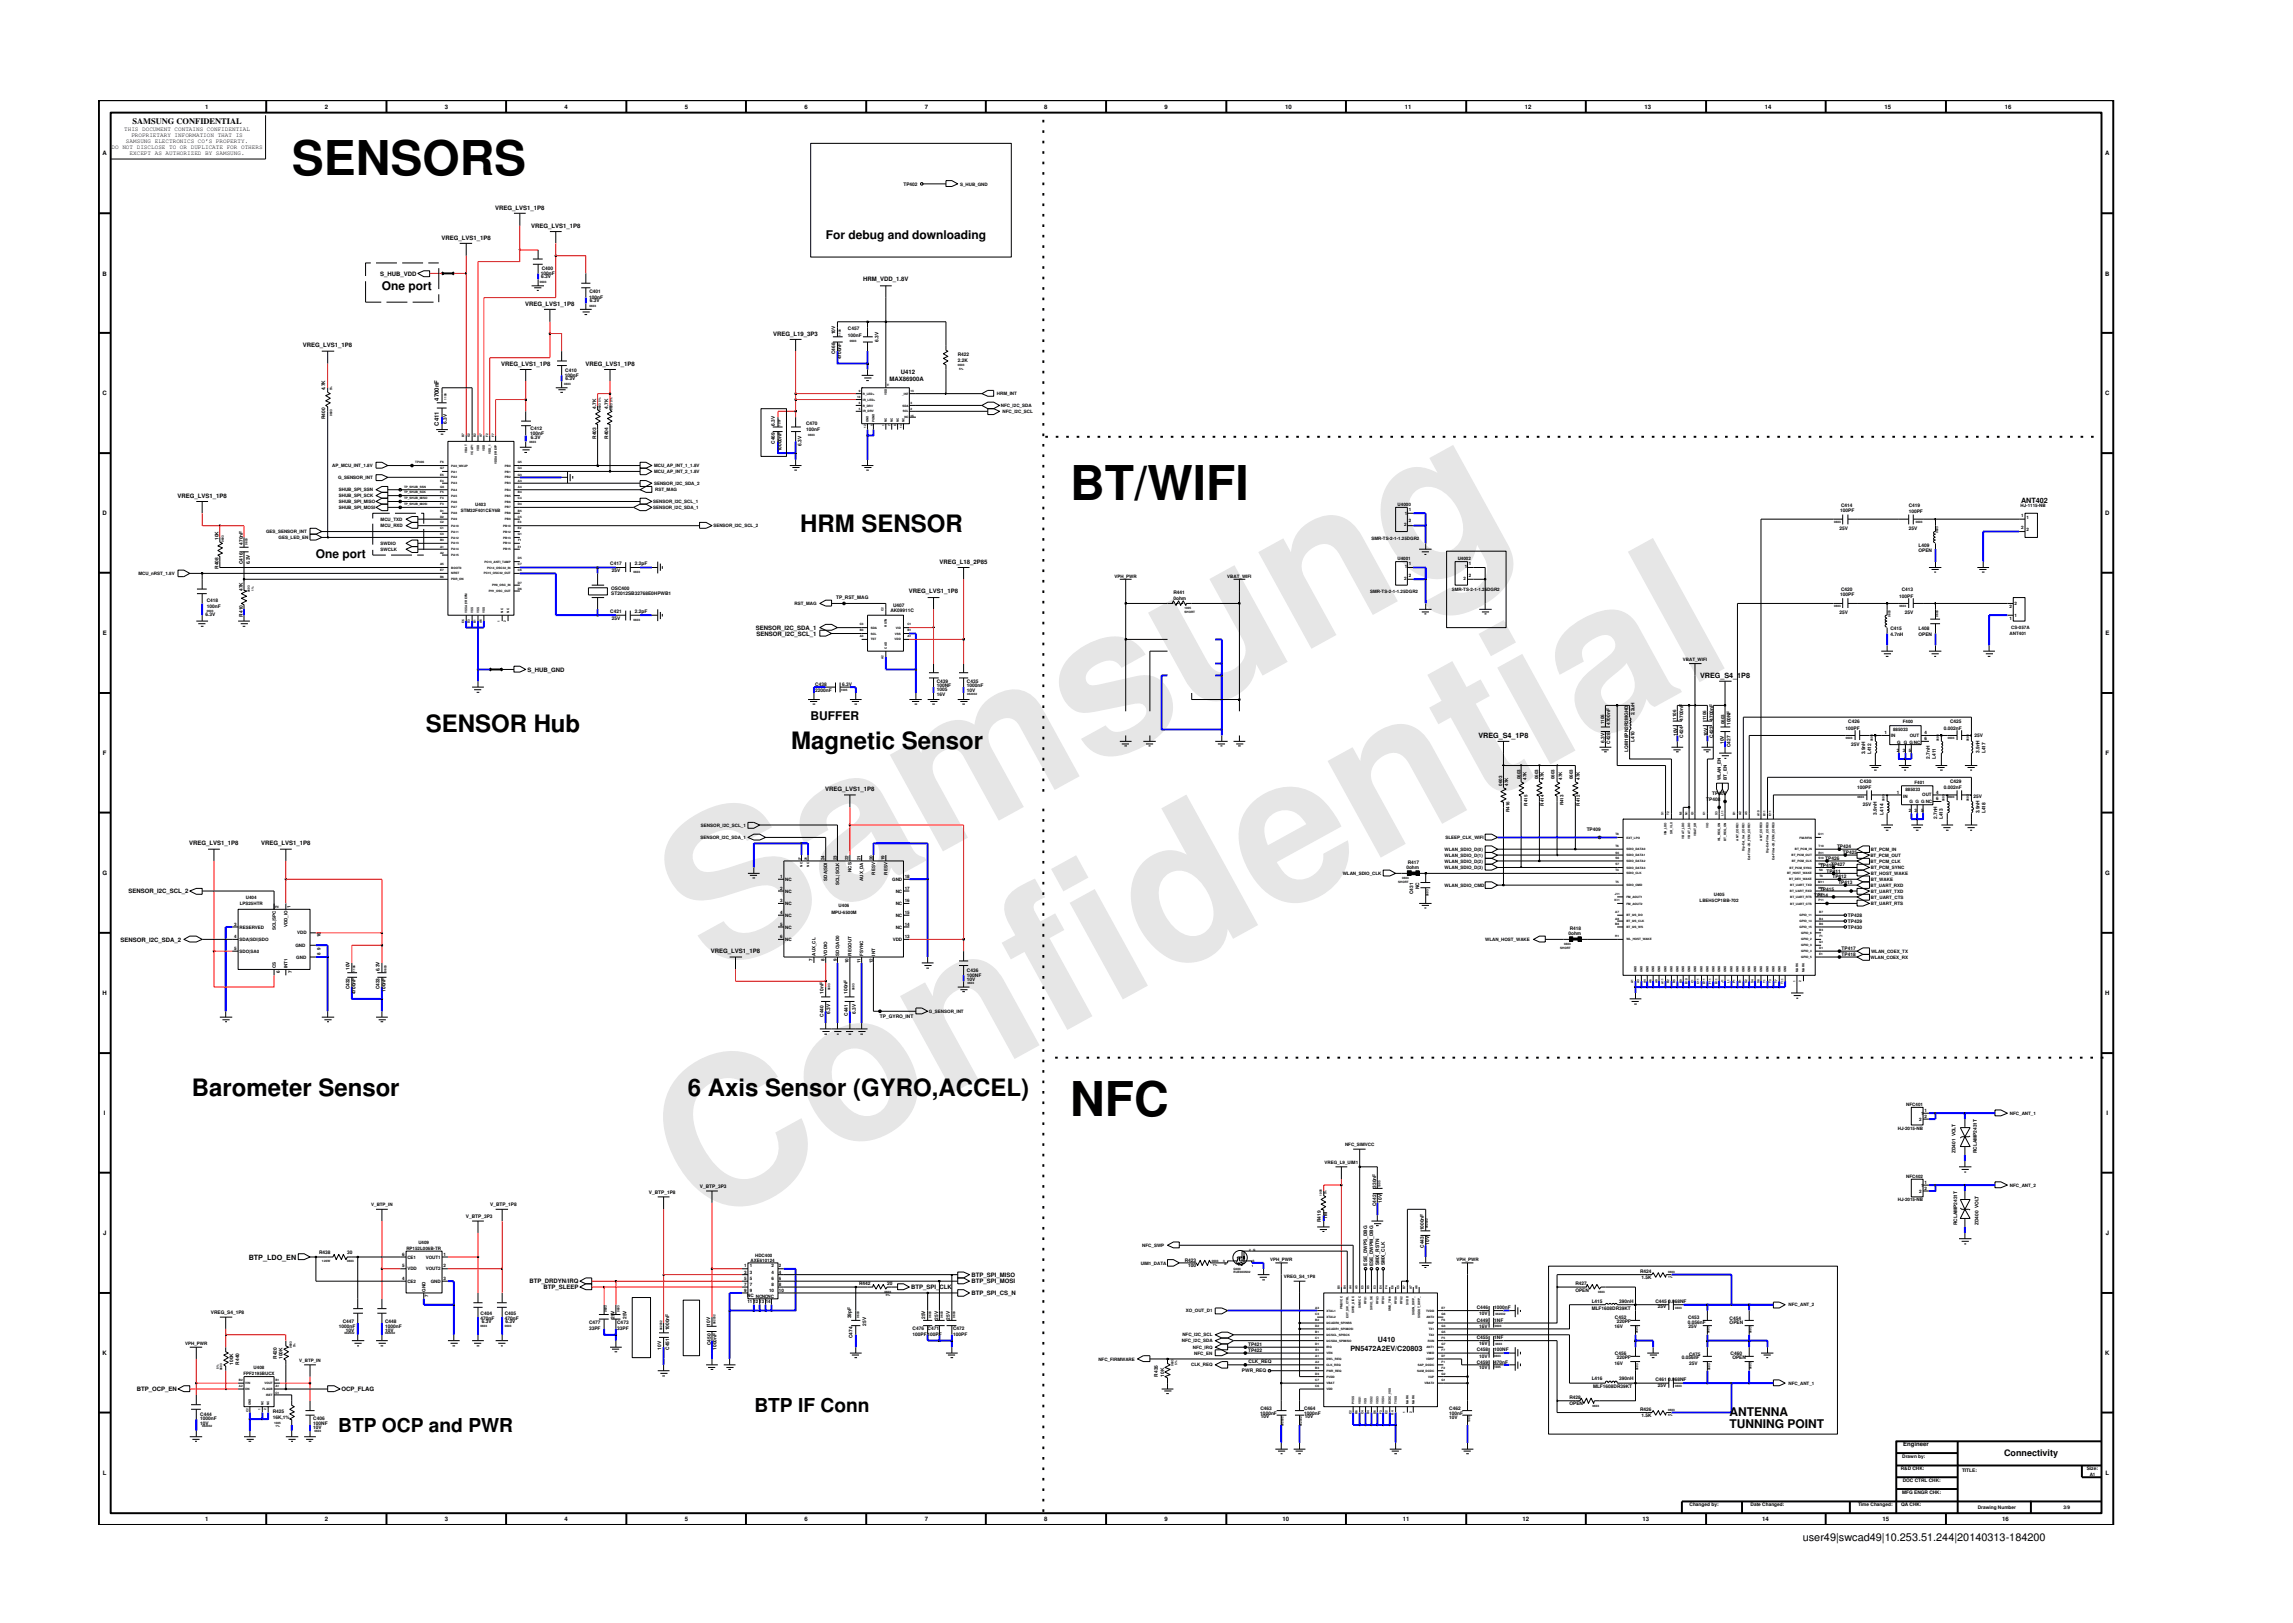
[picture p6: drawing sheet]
<svg xmlns="http://www.w3.org/2000/svg" width="297mm" height="210mm" viewBox="0 0 297 210" stroke-linecap="round" stroke-linejoin="round" font-family="sans-serif">
<defs><g id="words">
<g font-size="26.5" fill="#e6e6e6">
<text x="92.4" y="126.7" transform="rotate(-29 92.4 126.7)">Samsung</text>
<text x="91.1" y="159.4" transform="rotate(-29 91.1 159.4)">Confidential</text>
</g>
<g font-size="6.2">
<text x="37.8" y="22.6">SENSORS</text>
<text x="138.6" y="64.8">BT/WIFI</text>
<text x="138.6" y="144.6">NFC</text>
</g>
<g font-size="3.1">
<text x="103.7" y="68.9">HRM SENSOR</text>
<text x="55.1" y="94.9">SENSOR Hub</text>
<text x="102.5" y="97">Magnetic Sensor</text>
<text x="24.8" y="142">Barometer Sensor</text>
<text x="89.1" y="142">6 Axis Sensor (GYRO,ACCEL)</text>
</g>
<g font-size="2.5">
<text x="43.8" y="185.5">BTP OCP and PWR</text>
<text x="97.7" y="183">BTP IF Conn</text>
</g>
<g font-size="1.6">
<text x="107" y="30.9">For debug and downloading</text>
<text x="49.5" y="37.5">One port</text>
<text x="40.9" y="72.3">One port</text>
<text x="105" y="93.3">BUFFER</text>
<text x="224.1" y="183.4">ANTENNA</text>
<text x="224.1" y="184.9">TUNNING POINT</text>
</g>
<text font-size="1.4" x="233.5" y="199.7">user49|swcad49|10.253.51.244|20140313-184200</text>
<text font-size="1.2" x="259.6" y="188.7">Connectivity</text>
<text font-size="1.1" x="17.2" y="16.1">SAMSUNG CONFIDENTIAL</text>
<g font-size=".9">
<text x="261.8" y="65.1">ANT402</text>
<text x="220.2" y="87.8">VREG_S4_1P8</text>
<text x="191.5" y="95.6">VREG_S4_1P8</text>
<text x="32.2" y="163.2">BTP_LDO_EN</text>
<text x="178.5" y="173.8">U410</text>
<text x="174.9" y="175">PN5472A2EV/C20803</text>
</g>
<g font-size=".8">
<text x="16.1" y="17">THIS DOCUMENT CONTAINS CONFIDENTIAL</text>
<text x="17" y="17.8">PROPRIETARY INFORMATION THAT IS</text>
<text x="26.6" y="14.1">1</text>
<text x="42.1" y="14.1">2</text>
<text x="57.6" y="14.1">3</text>
<text x="73.1" y="14.1">4</text>
<text x="88.7" y="14.1">5</text>
<text x="104.2" y="14.1">6</text>
<text x="119.8" y="14.1">7</text>
<text x="135.3" y="14.1">8</text>
<text x="150.9" y="14.1">9</text>
<text x="166.5" y="14.1">10</text>
<text x="182" y="14.1">11</text>
<text x="197.5" y="14.1">12</text>
<text x="213" y="14.1">13</text>
<text x="228.6" y="14.1">14</text>
<text x="244.1" y="14.1">15</text>
<text x="259.7" y="14.1">16</text>
<text x="13.3" y="20.1">A</text>
<text x="14.5" y="19.3">DO NOT DISCLOSE TO OR DUPLICATE FOR OTHERS</text>
<text x="16.3" y="18.5">SAMSUNG ELECTRONICS CO’S PROPERTY.</text>
<text x="16.8" y="20.1">EXCEPT AS AUTHORIZED BY SAMSUNG.</text>
<text x="272.7" y="20.1">A</text>
<text x="64.1" y="27.2">VREG_LVS1_1P8</text>
<text x="68.8" y="29.5">VREG_LVS1_1P8</text>
<text x="13.3" y="35.7">B</text>
<text x="49.3" y="35.7">S_HUB_VDD</text>
<text x="57.2" y="31">VREG_LVS1_1P8</text>
<text x="272.7" y="35.7">B</text>
<text x="68" y="39.6">VREG_LVS1_1P8</text>
<text x="111.8" y="36.5">HRM_VDD_1.8V</text>
<text x="39.3" y="45">VREG_LVS1_1P8</text>
<text x="64.9" y="47.4">VREG_LVS1_1P8</text>
<text x="75.8" y="47.4">VREG_LVS1_1P8</text>
<text x="100.2" y="43.5">VREG_L19_3P3</text>
<text x="13.3" y="51.2">C</text>
<text x="56.8" y="51.9" transform="rotate(-90 56.8 51.9)">4700nF</text>
<text x="115.2" y="49.3">MAX86900A</text>
<text x="116.7" y="48.4">U412</text>
<text x="272.7" y="51.2">C</text>
<text x="56.8" y="55.1" transform="rotate(-90 56.8 55.1)">C411</text>
<text x="23" y="64.5">VREG_LVS1_1P8</text>
<text x="13.3" y="66.8">D</text>
<text x="272.7" y="66.8">D</text>
<text x="117.7" y="76.8">VREG_LVS1_1P8</text>
<text x="121.7" y="73">VREG_L18_2P85</text>
<text x="13.3" y="82.3">E</text>
<text x="97.9" y="81.6">SENSOR_I2C_SDA_1</text>
<text x="98" y="82.4">SENSOR_I2C_SCL_1</text>
<text x="272.7" y="82.3">E</text>
<text x="68.4" y="87">S_HUB_GND</text>
<text x="13.3" y="97.8">F</text>
<text x="272.8" y="97.8">F</text>
<text x="106.9" y="102.5">VREG_LVS1_1P8</text>
<text x="13.3" y="113.3">G</text>
<text x="24.5" y="109.5">VREG_LVS1_1P8</text>
<text x="33.8" y="109.5">VREG_LVS1_1P8</text>
<text x="272.7" y="113.3">G</text>
<text x="16.6" y="115.7">SENSOR_I2C_SCL_2</text>
<text x="15.6" y="122">SENSOR_I2C_SDA_2</text>
<text x="92.1" y="123.5">VREG_LVS1_1P8</text>
<text x="13.3" y="128.9">H</text>
<text x="272.7" y="128.9">H</text>
<text x="13.5" y="144.4">I</text>
<text x="272.9" y="144.4">I</text>
<text x="13.4" y="160">J</text>
<text x="272.8" y="160">J</text>
<text x="68.6" y="166.3">BTP_DRDYN/IRQ</text>
<text x="70.4" y="167">BTP_SLEEP</text>
<text x="118.1" y="167">BTP_SPI_CLK</text>
<text x="125.8" y="165.4">BTP_SPI_MISO</text>
<text x="125.8" y="166.3">BTP_SPI_MOSI</text>
<text x="125.8" y="167.8">BTP_SPI_CS_N</text>
<text x="13.3" y="175.5">K</text>
<text x="272.7" y="175.5">K</text>
<text x="17.7" y="180.2">BTP_OCP_EN</text>
<text x="44.2" y="180.2">OCP_FLAG</text>
<text x="13.3" y="191.1">L</text>
<text x="246.5" y="187.3">Engineer</text>
<text x="272.8" y="191.1">L</text>
<text x="26.6" y="197.1">1</text>
<text x="42.1" y="197.1">2</text>
<text x="57.6" y="197.1">3</text>
<text x="73.1" y="197.1">4</text>
<text x="88.7" y="197.1">5</text>
<text x="104.2" y="197.1">6</text>
<text x="119.8" y="197.1">7</text>
<text x="135.3" y="197.1">8</text>
<text x="150.9" y="197.1">9</text>
<text x="166.1" y="197.1">10</text>
<text x="181.7" y="197.1">11</text>
<text x="197.2" y="197.1">12</text>
<text x="212.8" y="197.1">13</text>
<text x="228.3" y="197.1">14</text>
<text x="243.9" y="197.1">15</text>
<text x="259.4" y="197.1">16</text>
</g>
<g font-size=".6">
<text x="117" y="24">TP402</text>
<text x="124.4" y="24">S_HUB_GND</text>
<text x="70" y="35.6">100nF</text>
<text x="70.2" y="34.9">C400</text>
<text x="70.1" y="36">6.3V</text>
<text x="76.3" y="38.7">100nF</text>
<text x="76.4" y="38">C401</text>
<text x="76.4" y="39.2">6.3V</text>
<text x="108.2" y="43.3" transform="rotate(-90 108.2 43.3)">10V</text>
<text x="108.2" y="45.9" transform="rotate(-90 108.2 45.9)">C468</text>
<text x="108.9" y="46.5" transform="rotate(-90 108.9 46.5)">4700nF</text>
<text x="109.8" y="43.6">100nF</text>
<text x="109.8" y="42.8">C457</text>
<text x="113.8" y="44.3" transform="rotate(-90 113.8 44.3)">6.3V</text>
<text x="124.1" y="46.9">2.2K</text>
<text x="124.1" y="46.1">R422</text>
<text x="42.1" y="50.6" transform="rotate(-90 42.1 50.6)">4.7K</text>
<text x="73.2" y="48.8">100nF</text>
<text x="73.2" y="48.2">C410</text>
<text x="73.3" y="49.3">6.3V</text>
<text x="77.2" y="52.9" transform="rotate(-90 77.2 52.9)">4.7K</text>
<text x="78.8" y="52.9" transform="rotate(-90 78.8 52.9)">4.7K</text>
<text x="129.1" y="51.2">HRM_INT</text>
<text x="129.7" y="52.7">NFC_I2C_SDA</text>
<text x="129.9" y="53.5">NFC_I2C_SCL</text>
<text x="42.1" y="54.3" transform="rotate(-90 42.1 54.3)">R400</text>
<text x="57.9" y="54.9" transform="rotate(-90 57.9 54.9)">6.3V</text>
<text x="68.7" y="56.4">100nF</text>
<text x="68.7" y="55.7">C412</text>
<text x="68.8" y="56.9">6.3V</text>
<text x="77.2" y="56.8" transform="rotate(-90 77.2 56.8)">R403</text>
<text x="78.8" y="56.8" transform="rotate(-90 78.8 56.8)">R404</text>
<text x="100.4" y="57.5" transform="rotate(-90 100.4 57.5)">C469</text>
<text x="100.4" y="55.2" transform="rotate(-90 100.4 55.2)">6.3V</text>
<text x="101.2" y="58.5" transform="rotate(-90 101.2 58.5)">10000nF</text>
<text x="103.8" y="57.8" transform="rotate(-90 103.8 57.8)">6.3V</text>
<text x="104.4" y="55.1">C470</text>
<text x="104.4" y="55.8">100nF</text>
<text x="43" y="60.5">AP_MCU_INT_1.8V</text>
<text x="43.8" y="62">G_SENSOR_INT</text>
<text x="43.9" y="63.7">SHUB_SPI_SSN</text>
<text x="43.9" y="64.4">SHUB_SPI_SCK</text>
<text x="43.9" y="65.2">SHUB_SPI_MISO</text>
<text x="43.9" y="65.9">SHUB_SPI_MOSI</text>
<text x="61.6" y="65.5">U403</text>
<text x="84.6" y="65.9">SENSOR_I2C_SDA_1</text>
<text x="84.6" y="65.2">SENSOR_I2C_SCL_1</text>
<text x="84.7" y="60.5">MCU_AP_INT_1_1.8V</text>
<text x="84.7" y="61.3">MCU_AP_INT_2_1.8V</text>
<text x="84.7" y="62.8">SENSOR_I2C_SDA_2</text>
<text x="84.9" y="63.7">RST_MAG</text>
<text x="181" y="65.6">U4000</text>
<text x="238.5" y="65.7">C414</text>
<text x="247.3" y="65.7">C419</text>
<text x="261.7" y="65.7">HJ-1115-NB</text>
<text x="28.3" y="70" transform="rotate(-90 28.3 70)">10K</text>
<text x="31.4" y="70.6" transform="rotate(-90 31.4 70.6)">470nF</text>
<text x="34.5" y="69.1">GES_SENSOR_INT</text>
<text x="36.1" y="69.8">GES_LED_EN</text>
<text x="49.3" y="67.5">MCU_TXD</text>
<text x="49.3" y="68.3">MCU_RXD</text>
<text x="49.3" y="70.6">SWDIO</text>
<text x="49.3" y="71.4">SWCLK</text>
<text x="59.7" y="66.4">STM32F401CEY6B</text>
<text x="92.4" y="68.3">SENSOR_I2C_SCL_2</text>
<text x="177.7" y="70">SMR-TS-2-1-1.25DGR2</text>
<text x="181.9" y="68.2">2</text>
<text x="182" y="66.7">1</text>
<text x="182.5" y="66.2">1</text>
<text x="182.5" y="67.7">2</text>
<text x="238.3" y="68.7">25V</text>
<text x="238.4" y="66.3">100PF</text>
<text x="247.3" y="66.5">100PF</text>
<text x="247.3" y="68.7">25V</text>
<text x="248.5" y="70.8">L409</text>
<text x="248.5" y="71.6">OPEN</text>
<text x="261.8" y="66.9">1</text>
<text x="261.8" y="68.5">2</text>
<text x="262.5" y="67.3">1</text>
<text x="262.5" y="68.8">2</text>
<text x="17.9" y="74.5">MCU_nRST_1.8V</text>
<text x="28.3" y="73.7" transform="rotate(-90 28.3 73.7)">R408</text>
<text x="31.4" y="76.6" transform="rotate(-90 31.4 76.6)">47K</text>
<text x="31.4" y="73.1" transform="rotate(-90 31.4 73.1)">C416</text>
<text x="32.4" y="73.1" transform="rotate(-90 32.4 73.1)">6.3V</text>
<text x="79.1" y="73.2">C417</text>
<text x="79.2" y="76.5">OSC400</text>
<text x="79.2" y="77.1">ST2012SB32768E0HPWB1</text>
<text x="79.3" y="74.1">25V</text>
<text x="82.2" y="73.2">2.2pF</text>
<text x="108.3" y="77.6">TP_RST_MAG</text>
<text x="144.4" y="74.8">VPH_PWR</text>
<text x="152" y="76.9">R441</text>
<text x="152" y="77.7">0ohm</text>
<text x="159" y="74.8">VBAT_WIFI</text>
<text x="177.5" y="76.8">SMR-TS-2-1-1.25DGR2</text>
<text x="181" y="72.6">U4001</text>
<text x="181.9" y="75.1">2</text>
<text x="182" y="73.6">1</text>
<text x="182.5" y="73.2">1</text>
<text x="182.5" y="74.7">2</text>
<text x="188.1" y="76.6">SMR-TS-2-1-1.25DGR2</text>
<text x="188.8" y="72.6">U4002</text>
<text x="189.6" y="75.1">2</text>
<text x="189.8" y="73.6">1</text>
<text x="190.3" y="73.2">1</text>
<text x="190.3" y="74.7">2</text>
<text x="238.4" y="77.2">100PF</text>
<text x="238.5" y="76.6">C420</text>
<text x="246" y="77.4">100PF</text>
<text x="246.4" y="76.6">C413</text>
<text x="26.6" y="79.8">6.3V</text>
<text x="26.8" y="78.8">100nF</text>
<text x="26.8" y="78">C418</text>
<text x="31.4" y="79.9" transform="rotate(-90 31.4 79.9)">R410</text>
<text x="79.1" y="79.4">C421</text>
<text x="79.3" y="80.3">25V</text>
<text x="82.2" y="79.4">2.2pF</text>
<text x="102.9" y="78.4">RST_MAG</text>
<text x="115.3" y="79.3">AK09911C</text>
<text x="115.7" y="78.7">U407</text>
<text x="238.3" y="79.5">25V</text>
<text x="244.9" y="81.6">C415</text>
<text x="244.9" y="82.4">4.7nH</text>
<text x="246.7" y="79.5">25V</text>
<text x="248.5" y="82.4">OPEN</text>
<text x="248.5" y="81.6">L408</text>
<text x="260.3" y="80.3">1</text>
<text x="260.3" y="78.8">2</text>
<text x="260.3" y="82.2">ANT401</text>
<text x="260.5" y="81.5">CS-057A</text>
<text x="261" y="79.9">1</text>
<text x="261" y="78.4">2</text>
<text x="105.6" y="89.6">2200nF</text>
<text x="105.6" y="88.8">C438</text>
<text x="109.1" y="88.8">6.3V</text>
<text x="121.4" y="89.5">1005</text>
<text x="121.4" y="88.4">C439</text>
<text x="121.4" y="89">100NF</text>
<text x="125.2" y="88.4">C435</text>
<text x="125.2" y="89.6">10V</text>
<text x="125.2" y="89">1000nF</text>
<text x="218" y="85.7">VBAT_WIFI</text>
<text x="121.4" y="90.2">16V</text>
<text x="207.8" y="93.8" transform="rotate(-90 207.8 93.8)">1106</text>
<text x="208.6" y="93.9" transform="rotate(-90 208.6 93.9)">4700nF</text>
<text x="211.7" y="92.7" transform="rotate(-90 211.7 92.7)">2.2uH</text>
<text x="217.1" y="93.3" transform="rotate(-90 217.1 93.3)">1106</text>
<text x="217.3" y="95.4" transform="rotate(-90 217.3 95.4)">10V</text>
<text x="218" y="95.6" transform="rotate(-90 218 95.6)">C424</text>
<text x="218" y="93.4" transform="rotate(-90 218 93.4)">4700nF</text>
<text x="221" y="93.3" transform="rotate(-90 221 93.3)">1106</text>
<text x="221.2" y="95.4" transform="rotate(-90 221.2 95.4)">10V</text>
<text x="221.9" y="95.6" transform="rotate(-90 221.9 95.6)">C423</text>
<text x="221.9" y="93.4" transform="rotate(-90 221.9 93.4)">4700nF</text>
<text x="223.4" y="93.8" transform="rotate(-90 223.4 93.8)">0603</text>
<text x="224.2" y="93.9" transform="rotate(-90 224.2 93.9)">100NF</text>
<text x="239.1" y="94.5">100PF</text>
<text x="239.4" y="93.7">C426</text>
<text x="244.1" y="95.1">1</text>
<text x="244.9" y="95.5">IN</text>
<text x="245.2" y="94.7">885033</text>
<text x="246.5" y="93.7">F400</text>
<text x="247.4" y="95.4">OUT</text>
<text x="249.3" y="95.1">4</text>
<text x="249.3" y="95.9">6</text>
<text x="251.8" y="94.5">0.002nF</text>
<text x="252.6" y="93.7">C425</text>
<text x="255.8" y="95.4">25V</text>
<text x="194.6" y="101.8" transform="rotate(-90 194.6 101.8)">0603</text>
<text x="195.4" y="101.8" transform="rotate(-90 195.4 101.8)">47K</text>
<text x="197" y="101" transform="rotate(-90 197 101)">0603</text>
<text x="197.7" y="101" transform="rotate(-90 197.7 101)">47K</text>
<text x="199.2" y="101" transform="rotate(-90 199.2 101)">0603</text>
<text x="200" y="101" transform="rotate(-90 200 101)">47K</text>
<text x="201.4" y="101" transform="rotate(-90 201.4 101)">0603</text>
<text x="202.4" y="101" transform="rotate(-90 202.4 101)">47K</text>
<text x="203.7" y="101" transform="rotate(-90 203.7 101)">0603</text>
<text x="204.7" y="101" transform="rotate(-90 204.7 101)">47K</text>
<text x="207.8" y="96.2" transform="rotate(-90 207.8 96.2)">6.3V</text>
<text x="208.6" y="96.4" transform="rotate(-90 208.6 96.4)">C428</text>
<text x="210.9" y="97.4" transform="rotate(-90 210.9 97.4)">LQM18PN2R2MGHD</text>
<text x="211.7" y="96.1" transform="rotate(-90 211.7 96.1)">L410</text>
<text x="222.9" y="101" transform="rotate(-90 222.9 101)">WLAN_EN</text>
<text x="223.3" y="96.4" transform="rotate(-90 223.3 96.4)">10V</text>
<text x="223.7" y="101" transform="rotate(-90 223.7 101)">BT_EN</text>
<text x="224.2" y="96.8" transform="rotate(-90 224.2 96.8)">C427</text>
<text x="239.8" y="96.6">25V</text>
<text x="240.9" y="101.5">C430</text>
<text x="241.6" y="97.7" transform="rotate(-90 241.6 97.7)">3.9nH</text>
<text x="242.4" y="97.7" transform="rotate(-90 242.4 97.7)">L412</text>
<text x="245.7" y="97.4">2</text>
<text x="245.8" y="96.4">G G G NC</text>
<text x="246.5" y="97.4">3</text>
<text x="247.3" y="97.4">5</text>
<text x="248" y="101.5">F401</text>
<text x="250" y="98.3" transform="rotate(-90 250 98.3)">2.7nH</text>
<text x="250.8" y="98.3" transform="rotate(-90 250.8 98.3)">L411</text>
<text x="252.6" y="101.5">C429</text>
<text x="256.4" y="97.6" transform="rotate(-90 256.4 97.6)">3.9nH</text>
<text x="257.2" y="97.6" transform="rotate(-90 257.2 97.6)">L417</text>
<text x="90.8" y="107.1">SENSOR_I2C_SCL_1</text>
<text x="195.5" y="105.2" transform="rotate(-90 195.5 105.2)">R416</text>
<text x="197.9" y="104.4" transform="rotate(-90 197.9 104.4)">R415</text>
<text x="200" y="104.4" transform="rotate(-90 200 104.4)">R414</text>
<text x="202.6" y="104.3" transform="rotate(-90 202.6 104.3)">R413</text>
<text x="204.7" y="104.4" transform="rotate(-90 204.7 104.4)">R412</text>
<text x="205.5" y="107.6">TP409</text>
<text x="221" y="103.7">TP408</text>
<text x="221.8" y="103">TP407</text>
<text x="240.6" y="102.2">100PF</text>
<text x="241.3" y="104.4">25V</text>
<text x="243.1" y="105.5" transform="rotate(-90 243.1 105.5)">3.9nH</text>
<text x="244" y="105.5" transform="rotate(-90 244 105.5)">L414</text>
<text x="245.7" y="102.9">1</text>
<text x="246.5" y="103.3">IN</text>
<text x="246.8" y="102.4">885033</text>
<text x="247.3" y="105.2">2</text>
<text x="247.4" y="104.1">G G G NC</text>
<text x="248" y="105.2">3</text>
<text x="248.9" y="105.2">5</text>
<text x="249" y="103.2">OUT</text>
<text x="250.8" y="103.7">6</text>
<text x="250.8" y="102.9">4</text>
<text x="250.9" y="106.1" transform="rotate(-90 250.9 106.1)">2.7nH</text>
<text x="251.7" y="106.1" transform="rotate(-90 251.7 106.1)">L413</text>
<text x="251.8" y="102.2">0.002nF</text>
<text x="255.6" y="103.4">25V</text>
<text x="256.4" y="105.4" transform="rotate(-90 256.4 105.4)">3.9nH</text>
<text x="257.2" y="105.4" transform="rotate(-90 257.2 105.4)">L418</text>
<text x="90.7" y="108.7">SENSOR_I2C_SDA_1</text>
<text x="101.1" y="113.7">1</text>
<text x="106.8" y="111.4" transform="rotate(-90 106.8 111.4)">24</text>
<text x="108.4" y="111.4" transform="rotate(-90 108.4 111.4)">23</text>
<text x="109.9" y="111.4" transform="rotate(-90 109.9 111.4)">22</text>
<text x="110.3" y="112.9" transform="rotate(-90 110.3 112.9)">NCS</text>
<text x="111.4" y="111.4" transform="rotate(-90 111.4 111.4)">21</text>
<text x="113.1" y="111.4" transform="rotate(-90 113.1 111.4)">20</text>
<text x="113.4" y="113.3" transform="rotate(-90 113.4 113.3)">RESV</text>
<text x="114.6" y="111.4" transform="rotate(-90 114.6 111.4)">19</text>
<text x="115" y="113.3" transform="rotate(-90 115 113.3)">RESV</text>
<text x="117.2" y="113.7">18</text>
<text x="173.9" y="113.4">WLAN_SDIO_CLK</text>
<text x="182.2" y="112.6">0ohm</text>
<text x="182.4" y="111.9">R417</text>
<text x="187.1" y="110.2">WLAN_SDIO_D(0)</text>
<text x="187.1" y="112.6">WLAN_SDIO_D(3)</text>
<text x="187.1" y="111.7">WLAN_SDIO_D(2)</text>
<text x="187.1" y="111">WLAN_SDIO_D(1)</text>
<text x="187.2" y="108.7">SLEEP_CLK_WIFI</text>
<text x="235.8" y="112.3">TP410</text>
<text x="236.4" y="111.4">TP426</text>
<text x="236.6" y="113">TP411</text>
<text x="237.2" y="112.2">TP427</text>
<text x="237.4" y="113.8">TP412</text>
<text x="238" y="109.8">TP424</text>
<text x="238.7" y="110.7">TP425</text>
<text x="242.3" y="111">BT_PCM_OUT</text>
<text x="242.3" y="111.7">BT_PCM_CLK</text>
<text x="242.3" y="110.2">BT_PCM_IN</text>
<text x="242.3" y="112.6">BT_PCM_SYNC</text>
<text x="242.3" y="113.4">BT_HOST_WAKE</text>
<text x="30.4" y="119.9">3</text>
<text x="31.1" y="117.2">LPS25HTR</text>
<text x="31.8" y="116.4">U404</text>
<text x="36.1" y="117.6" transform="rotate(-90 36.1 117.6)">2</text>
<text x="37.6" y="117.6" transform="rotate(-90 37.6 117.6)">1</text>
<text x="101.1" y="116.9">3</text>
<text x="101.1" y="118.4">4</text>
<text x="101.1" y="119.9">5</text>
<text x="101.1" y="115.3">2</text>
<text x="101.7" y="114.1">NC</text>
<text x="101.7" y="117.2">NC</text>
<text x="101.7" y="118.8">NC</text>
<text x="101.7" y="115.6">NC</text>
<text x="107.2" y="114.1" transform="rotate(-90 107.2 114.1)">SDA|SDI</text>
<text x="107.7" y="118.4">MPU-6500M</text>
<text x="108.6" y="117.5">U406</text>
<text x="108.7" y="114.6" transform="rotate(-90 108.7 114.6)">SCL|SCLK</text>
<text x="111.8" y="114.1" transform="rotate(-90 111.8 114.1)">AUX_DA</text>
<text x="115.6" y="114.1">GND</text>
<text x="116" y="117.2">NC</text>
<text x="116" y="115.6">NC</text>
<text x="116" y="118.8">NC</text>
<text x="117.2" y="116.9">16</text>
<text x="117.2" y="115.3">17</text>
<text x="117.2" y="119.9">14</text>
<text x="117.2" y="118.4">15</text>
<text x="183.1" y="115.8" transform="rotate(-90 183.1 115.8)">C431</text>
<text x="183.8" y="115.2" transform="rotate(-90 183.8 115.2)">NC</text>
<text x="187.1" y="114.9">WLAN_SDIO_CMD</text>
<text x="220.2" y="116.8">LBEH5CP1BB-702</text>
<text x="222" y="116.1">U405</text>
<text x="235" y="116.2">TP414</text>
<text x="235.8" y="115.4">TP415</text>
<text x="238.1" y="114.6">TP413</text>
<text x="239.4" y="118.8">TP428</text>
<text x="239.4" y="119.6">TP429</text>
<text x="242.3" y="114.9">BT_UART_RXD</text>
<text x="242.3" y="114.1">BT_WAKE</text>
<text x="242.3" y="115.6">BT_UART_TXD</text>
<text x="242.3" y="117.2">BT_UART_RTS</text>
<text x="242.4" y="116.4">BT_UART_CTS</text>
<text x="30.4" y="121.5">4</text>
<text x="30.4" y="123">5</text>
<text x="31" y="120.3">RESERVED</text>
<text x="31" y="121.9">SDA|SDI|SDO</text>
<text x="31" y="123.4">SDO|SA0</text>
<text x="35.7" y="125.4" transform="rotate(-90 35.7 125.4)">CS</text>
<text x="35.7" y="120.5" transform="rotate(-90 35.7 120.5)">SCL|SPC</text>
<text x="36.3" y="126" transform="rotate(-90 36.3 126)">6</text>
<text x="37.2" y="125.4" transform="rotate(-90 37.2 125.4)">INT1</text>
<text x="37.2" y="120.1" transform="rotate(-90 37.2 120.1)">VDD_IO</text>
<text x="37.8" y="126" transform="rotate(-90 37.8 126)">7</text>
<text x="38.3" y="122.7">GND</text>
<text x="38.4" y="124.2">GND</text>
<text x="38.5" y="121.1">VDD</text>
<text x="41.5" y="123.7" transform="rotate(-90 41.5 123.7)">8</text>
<text x="41.5" y="123" transform="rotate(-90 41.5 123)">9</text>
<text x="41.5" y="121.4" transform="rotate(-90 41.5 121.4)">10</text>
<text x="45.3" y="125.7" transform="rotate(-90 45.3 125.7)">10V</text>
<text x="49.2" y="125.9" transform="rotate(-90 49.2 125.9)">6.3V</text>
<text x="101.1" y="121.5">6</text>
<text x="101.7" y="121.9">NC</text>
<text x="101.7" y="120.3">NC</text>
<text x="105.3" y="124.5" transform="rotate(-90 105.3 124.5)">7</text>
<text x="105.6" y="123.8" transform="rotate(-90 105.6 123.8)">AUX_CL</text>
<text x="106.8" y="124.5" transform="rotate(-90 106.8 124.5)">8</text>
<text x="107.2" y="123.8" transform="rotate(-90 107.2 123.8)">VDDIO</text>
<text x="108.4" y="124.5" transform="rotate(-90 108.4 124.5)">9</text>
<text x="108.7" y="123.8" transform="rotate(-90 108.7 123.8)">SDO|AD0</text>
<text x="109.9" y="124.8" transform="rotate(-90 109.9 124.8)">10</text>
<text x="110.3" y="123.8" transform="rotate(-90 110.3 123.8)">REGOUT</text>
<text x="111.4" y="124.8" transform="rotate(-90 111.4 124.8)">11</text>
<text x="111.8" y="123.8" transform="rotate(-90 111.8 123.8)">FSYNC</text>
<text x="113.1" y="124.8" transform="rotate(-90 113.1 124.8)">12</text>
<text x="113.4" y="123.8" transform="rotate(-90 113.4 123.8)">INT</text>
<text x="115.6" y="121.9">VDD</text>
<text x="116" y="120.3">NC</text>
<text x="117.2" y="121.5">13</text>
<text x="125.2" y="125.9">C436</text>
<text x="192.4" y="121.9">WLAN_HOST_WAKE</text>
<text x="203.2" y="121.2">0ohm</text>
<text x="203.4" y="120.4">R418</text>
<text x="238.6" y="123.9">TP418</text>
<text x="238.6" y="123">TP417</text>
<text x="239.4" y="120.3">TP430</text>
<text x="242.3" y="124.2">WLAN_COEX_RX</text>
<text x="242.4" y="123.4">WLAN_COEX_TX</text>
<text x="45.3" y="128.2" transform="rotate(-90 45.3 128.2)">C432</text>
<text x="46" y="128.8" transform="rotate(-90 46 128.8)">4700nF</text>
<text x="49.2" y="128.2" transform="rotate(-90 49.2 128.2)">C433</text>
<text x="49.9" y="128.5" transform="rotate(-90 49.9 128.5)">100nF</text>
<text x="106.7" y="131.7" transform="rotate(-90 106.7 131.7)">C440</text>
<text x="106.7" y="128.7" transform="rotate(-90 106.7 128.7)">10nF</text>
<text x="107.6" y="131.3" transform="rotate(-90 107.6 131.3)">6.3V</text>
<text x="109.8" y="128.7" transform="rotate(-90 109.8 128.7)">100nF</text>
<text x="109.8" y="131.6" transform="rotate(-90 109.8 131.6)">C441</text>
<text x="110.9" y="131.3" transform="rotate(-90 110.9 131.3)">6.3V</text>
<text x="114" y="131.8">TP_GYRO_INT</text>
<text x="120.3" y="131.2">G_SENSOR_INT</text>
<text x="125.2" y="127.1">10V</text>
<text x="125.2" y="126.5">100NF</text>
<text x="246.9" y="143.3">NFC401</text>
<text x="174.2" y="148.5">NFC_SIMVCC</text>
<text x="245.8" y="146.3">HJ-2015-NB</text>
<text x="248.6" y="145.2">2</text>
<text x="248.9" y="144.4">1</text>
<text x="249.3" y="144.8">2</text>
<text x="249.3" y="144">1</text>
<text x="253.3" y="149.4" transform="rotate(-90 253.3 149.4)">ZD401 VOLT</text>
<text x="256.1" y="149.4" transform="rotate(-90 256.1 149.4)">RCLAMP2431T</text>
<text x="260.4" y="144.4">NFC_ANT_1</text>
<text x="84.1" y="154.7">V_BTP_1P8</text>
<text x="90.7" y="153.9">V_BTP_3P3</text>
<text x="171.6" y="150.8">VREG_L9_UIM1</text>
<text x="178.3" y="153.9" transform="rotate(-90 178.3 153.9)">330nF</text>
<text x="179" y="155.8" transform="rotate(-90 179 155.8)">10V</text>
<text x="245.8" y="155.6">HJ-2015-NB</text>
<text x="246.9" y="152.6">NFC402</text>
<text x="248.6" y="154.5">2</text>
<text x="248.9" y="153.7">1</text>
<text x="249.3" y="153.4">1</text>
<text x="249.3" y="154.1">2</text>
<text x="260.4" y="153.7">NFC_ANT_2</text>
<text x="48.1" y="156.3">V_BTP_IN</text>
<text x="52.6" y="161.9">RP152L006B-TR</text>
<text x="54.2" y="161.1">U409</text>
<text x="60.4" y="157.8">V_BTP_3P3</text>
<text x="63.5" y="156.3">V_BTP_1P8</text>
<text x="148" y="161.5">NFC_SWP</text>
<text x="171.1" y="158.3" transform="rotate(-90 171.1 158.3)">R419</text>
<text x="171.9" y="157.9" transform="rotate(-90 171.9 157.9)">1M</text>
<text x="178.3" y="156.2" transform="rotate(-90 178.3 156.2)">C442</text>
<text x="184.4" y="161.7" transform="rotate(-90 184.4 161.7)">C443</text>
<text x="184.4" y="159.4" transform="rotate(-90 184.4 159.4)">1000nF</text>
<text x="185.1" y="161.2" transform="rotate(-90 185.1 161.2)">10V</text>
<text x="253.5" y="158.7" transform="rotate(-90 253.5 158.7)">RCLAMP2431T</text>
<text x="256.3" y="158.7" transform="rotate(-90 256.3 158.7)">ZD400 VOLT</text>
<text x="41.3" y="162.4">R438</text>
<text x="45" y="162.4">30</text>
<text x="52.1" y="164.2">5</text>
<text x="52.1" y="162.7">6</text>
<text x="52.1" y="165.8">4</text>
<text x="52.8" y="164.6">VDD</text>
<text x="52.8" y="163.1">CE1</text>
<text x="52.8" y="166.2">CE2</text>
<text x="55.1" y="167.3" transform="rotate(-90 55.1 167.3)">GND</text>
<text x="55.2" y="163.1">VOUT1</text>
<text x="55.2" y="164.6">VOUT2</text>
<text x="55.5" y="168" transform="rotate(-90 55.5 168)">7</text>
<text x="55.8" y="166.2">GND</text>
<text x="57.4" y="162.7">1</text>
<text x="57.4" y="164.2">2</text>
<text x="57.4" y="165.8">3</text>
<text x="96.4" y="166.6">7</text>
<text x="96.4" y="167.3">9</text>
<text x="96.4" y="164.2">1</text>
<text x="96.4" y="165">3</text>
<text x="96.4" y="165.8">5</text>
<text x="97.1" y="167.3">9</text>
<text x="97.1" y="164.2">1</text>
<text x="97.1" y="165">3</text>
<text x="97.1" y="165.8">5</text>
<text x="97.1" y="166.6">7</text>
<text x="97.2" y="163.4">AXE610124</text>
<text x="97.8" y="162.8">HDC400</text>
<text x="99.6" y="167.3">10</text>
<text x="99.9" y="166.6">8</text>
<text x="99.9" y="164.2">2</text>
<text x="99.9" y="165">4</text>
<text x="99.9" y="165.8">6</text>
<text x="100.9" y="166.6">8</text>
<text x="100.9" y="164.2">2</text>
<text x="100.9" y="165">4</text>
<text x="100.9" y="165.8">6</text>
<text x="100.9" y="167.3">10</text>
<text x="111.3" y="166.5">R442</text>
<text x="114.9" y="166.5">20</text>
<text x="147.8" y="163.8">UIM1_DATA</text>
<text x="153.5" y="163.4">R423</text>
<text x="153.9" y="164.2">100</text>
<text x="164.5" y="163.4">VPH_PWR</text>
<text x="166.3" y="165.6">VREG_S4_1P8</text>
<text x="177.1" y="164" transform="rotate(-90 177.1 164)">ESE_DWPS_DBG</text>
<text x="177.9" y="164.1" transform="rotate(-90 177.9 164.1)">ESE_DWPM_DBG</text>
<text x="178.7" y="163.9" transform="rotate(-90 178.7 163.9)">SMX_RSTN</text>
<text x="179.4" y="163.9" transform="rotate(-90 179.4 163.9)">SMX_CLK</text>
<text x="188.7" y="163.4">VPH_PWR</text>
<text x="204.1" y="166.5">R427</text>
<text x="204.1" y="167.3">OPEN</text>
<text x="212.5" y="165">R424</text>
<text x="212.6" y="165.7">1.5K</text>
<text x="27.3" y="170.3">VREG_S4_1P8</text>
<text x="43.9" y="172">1000nF</text>
<text x="44.4" y="171.4">C447</text>
<text x="44.8" y="172.6">10V</text>
<text x="49.9" y="172.6">10V</text>
<text x="49.9" y="171.4">C448</text>
<text x="49.9" y="172">1000nF</text>
<text x="62.3" y="170.4">C404</text>
<text x="62.3" y="171">470nF</text>
<text x="62.4" y="171.4">6.3V</text>
<text x="65.4" y="171">470nF</text>
<text x="65.4" y="170.4">C405</text>
<text x="65.5" y="171.4">6.3V</text>
<text x="76.3" y="171.6">C477</text>
<text x="76.3" y="172.3">33PF</text>
<text x="79.6" y="170.9" transform="rotate(-90 79.6 170.9)">25V</text>
<text x="80" y="172.3">33PF</text>
<text x="80" y="171.6">C473</text>
<text x="81.1" y="170.9" transform="rotate(-90 81.1 170.9)">25V</text>
<text x="86.7" y="172.3" transform="rotate(-90 86.7 172.3)">1000nF</text>
<text x="92" y="171.7" transform="rotate(-90 92 171.7)">10V</text>
<text x="96.8" y="168">NC NCNCNC</text>
<text x="96.8" y="168.9">11 12</text>
<text x="98.4" y="168.9">13 14</text>
<text x="110.3" y="170.8" transform="rotate(-90 110.3 170.8)">39pF</text>
<text x="110.4" y="173.3" transform="rotate(-90 110.4 173.3)">C474</text>
<text x="112.2" y="171.7" transform="rotate(-90 112.2 171.7)">25V</text>
<text x="118.2" y="172.3">C476</text>
<text x="118.2" y="173.1">100PF 100PF</text>
<text x="119.9" y="170.9" transform="rotate(-90 119.9 170.9)">25V</text>
<text x="120.2" y="172.3">C471</text>
<text x="121.5" y="171" transform="rotate(-90 121.5 171)">25V</text>
<text x="123" y="171" transform="rotate(-90 123 171)">25V</text>
<text x="123.5" y="172.3">C472</text>
<text x="123.5" y="173.1">100PF</text>
<text x="153.1" y="173.9">NFC_I2C_SDA</text>
<text x="153.2" y="173.1">NFC_I2C_SCL</text>
<text x="153.6" y="170">XO_OUT_D1</text>
<text x="191.3" y="169.6">C446</text>
<text x="191.3" y="173.5">C455</text>
<text x="191.3" y="171.2">C449</text>
<text x="191.6" y="172">16V</text>
<text x="191.6" y="170.4">10V</text>
<text x="193.6" y="169.6">1000nF</text>
<text x="193.6" y="173.5">1NF</text>
<text x="193.6" y="171.2">1NF</text>
<text x="206.2" y="168.9">L415</text>
<text x="206.2" y="169.7">MLF1608DR39KT</text>
<text x="209.1" y="172">16V</text>
<text x="209.2" y="170.8">C452</text>
<text x="209.4" y="171.4">220PF</text>
<text x="209.7" y="168.9">390nH</text>
<text x="214.4" y="168.9">C445</text>
<text x="214.7" y="169.5">25V</text>
<text x="216.1" y="168.9">0.068NF</text>
<text x="218.6" y="171.6">0.056nF</text>
<text x="218.7" y="170.8">C453</text>
<text x="218.7" y="172">25V</text>
<text x="224.1" y="171.6">OPEN</text>
<text x="224.1" y="171">C454</text>
<text x="231.7" y="169.2">NFC_ANT_2</text>
<text x="24" y="174.2">VPH_PWR</text>
<text x="30.2" y="176.8" transform="rotate(-90 30.2 176.8)">100K</text>
<text x="31" y="176.8" transform="rotate(-90 31 176.8)">R440</text>
<text x="31.5" y="178.2">FPF2195BUCX</text>
<text x="32.9" y="177.4">U408</text>
<text x="35.8" y="176.1" transform="rotate(-90 35.8 176.1)">R420</text>
<text x="36.6" y="176.1" transform="rotate(-90 36.6 176.1)">100K</text>
<text x="38.8" y="176.4">V_BTP_IN</text>
<text x="85.7" y="174.9" transform="rotate(-90 85.7 174.9)">10V</text>
<text x="86.7" y="174.9" transform="rotate(-90 86.7 174.9)">C451</text>
<text x="92.1" y="174.3" transform="rotate(-90 92.1 174.3)">C450</text>
<text x="92.8" y="174.9" transform="rotate(-90 92.8 174.9)">1000nF</text>
<text x="142.3" y="176.3">NFC_FIRMWARE</text>
<text x="150" y="178.3" transform="rotate(-90 150 178.3)">R435</text>
<text x="150.8" y="178.3" transform="rotate(-90 150.8 178.3)">10K</text>
<text x="154.3" y="177">CLK_REQ</text>
<text x="154.5" y="174.7">NFC_IRQ</text>
<text x="154.7" y="175.5">NFC_EN</text>
<text x="160.9" y="177.8">PWR_REQ</text>
<text x="161.7" y="175.1">TP422</text>
<text x="161.7" y="174.3">TP421</text>
<text x="161.7" y="176.6">CLK_REQ</text>
<text x="191.3" y="175">C458</text>
<text x="191.3" y="176.6">C459</text>
<text x="191.6" y="175.9">10V</text>
<text x="191.6" y="177.4">10V</text>
<text x="191.6" y="174.3">16V</text>
<text x="193.6" y="175">100NF</text>
<text x="193.6" y="176.6">470nF</text>
<text x="206.2" y="178.8">L416</text>
<text x="206.4" y="179.8">MLF1608DR39KT</text>
<text x="209.2" y="176.8">16V</text>
<text x="209.2" y="175.5">C456</text>
<text x="209.4" y="176.1">220PF</text>
<text x="209.7" y="178.8">390nH</text>
<text x="214.4" y="178.9">C461</text>
<text x="214.7" y="179.6">25V</text>
<text x="216.1" y="178.9">0.068NF</text>
<text x="217.8" y="176.1">0.056nF</text>
<text x="218.8" y="175.6">C475</text>
<text x="218.8" y="176.8">25V</text>
<text x="224.2" y="175.5">C460</text>
<text x="224.4" y="176.1">OPEN</text>
<text x="231.7" y="179.4">NFC_ANT_1</text>
<text x="25.9" y="184.6">10V</text>
<text x="25.9" y="184">1000nF</text>
<text x="25.9" y="183.4">C444</text>
<text x="35.3" y="183.8">16K,1%</text>
<text x="35.3" y="183">R425</text>
<text x="40.6" y="185.1">10V</text>
<text x="40.6" y="184">C406</text>
<text x="40.6" y="184.6">100NF</text>
<text x="163.3" y="183.2">1000nF</text>
<text x="163.3" y="182.7">C463</text>
<text x="163.3" y="183.7">10V</text>
<text x="168.9" y="183.2">1000nF</text>
<text x="168.9" y="182.7">C464</text>
<text x="169" y="183.7">10V</text>
<text x="187.7" y="183.2">100nF</text>
<text x="187.7" y="183.8">10V</text>
<text x="187.7" y="182.7">C462</text>
<text x="203.3" y="181.3">R428</text>
<text x="203.3" y="182.1">OPEN</text>
<text x="212.5" y="182.8">R426</text>
<text x="212.6" y="183.6">1.5K</text>
<text x="246.2" y="190.4">R&amp;D CHK:</text>
<text x="246.4" y="188.9">Drawn by:</text>
<text x="254.2" y="190.7">TITLE:</text>
<text x="270.3" y="190.4">Size:</text>
<text x="270.7" y="191.2">A1</text>
<text x="218.9" y="195.1">Changed by:</text>
<text x="226.8" y="195.1">Date Changed:</text>
<text x="240.7" y="195.1">Time Changed:</text>
<text x="246.3" y="195.1">QA CHK:</text>
<text x="246.4" y="193.6">MFG ENGR CHK:</text>
<text x="246.5" y="192">DOC CTRL CHK:</text>
<text x="256.2" y="195.5">Drawing Number</text>
<text x="267.3" y="195.5">3/9</text>
</g>
<g font-size=".4">
<text x="69.9" y="36.6">0603</text>
<text x="76.4" y="39.7">0603</text>
<text x="108.9" y="43.5" transform="rotate(-90 108.9 43.5)">1106</text>
<text x="110.1" y="44.3">0603</text>
<text x="124.1" y="47.4">0603</text>
<text x="124.2" y="47.9">5%</text>
<text x="43" y="53.9" transform="rotate(-90 43 53.9)">0603</text>
<text x="43" y="50.6" transform="rotate(-90 43 50.6)">5%</text>
<text x="57.9" y="51.8" transform="rotate(-90 57.9 51.8)">1106</text>
<text x="73.1" y="49.8">0603</text>
<text x="77.8" y="53.1" transform="rotate(-90 77.8 53.1)">0603</text>
<text x="77.8" y="52" transform="rotate(-90 77.8 52)">5%</text>
<text x="79.4" y="53.1" transform="rotate(-90 79.4 53.1)">0603</text>
<text x="79.4" y="52" transform="rotate(-90 79.4 52)">5%</text>
<text x="111" y="51.6">10</text>
<text x="111.2" y="50.8">9</text>
<text x="111.2" y="53.1">5</text>
<text x="111.2" y="52.4">6</text>
<text x="111.8" y="51.1">R_LED+</text>
<text x="111.8" y="53.4">IR_DRV</text>
<text x="111.8" y="52.7">R_DRV</text>
<text x="111.8" y="51.9">IR_LED+</text>
<text x="114.9" y="51.1" transform="rotate(-90 114.9 51.1)">VDD</text>
<text x="115.2" y="50.1" transform="rotate(-90 115.2 50.1)">11</text>
<text x="116.9" y="51.1">_INT</text>
<text x="116.9" y="52.7">SDA</text>
<text x="116.9" y="53.4">SCL</text>
<text x="118" y="50.8">13</text>
<text x="118" y="54">15</text>
<text x="118" y="53.1">2</text>
<text x="118" y="52.4">3</text>
<text x="60.1" y="56.7" transform="rotate(-90 60.1 56.7)">B7</text>
<text x="60.5" y="58.7" transform="rotate(-90 60.5 58.7)">VBAT</text>
<text x="60.9" y="56.7" transform="rotate(-90 60.9 56.7)">G2</text>
<text x="61.3" y="58.9" transform="rotate(-90 61.3 58.9)">VCAP1</text>
<text x="61.6" y="56.7" transform="rotate(-90 61.6 56.7)">B2</text>
<text x="62.1" y="58.4" transform="rotate(-90 62.1 58.4)">VDD</text>
<text x="62.4" y="56.7" transform="rotate(-90 62.4 56.7)">A7</text>
<text x="62.8" y="58.4" transform="rotate(-90 62.8 58.4)">VDD</text>
<text x="63.2" y="56.6" transform="rotate(-90 63.2 56.6)">F2</text>
<text x="63.6" y="58.9" transform="rotate(-90 63.6 58.9)">VDD_1</text>
<text x="64" y="56.6" transform="rotate(-90 64 56.6)">F7</text>
<text x="68.6" y="57.3">0603</text>
<text x="101.1" y="55.2" transform="rotate(-90 101.1 55.2)">1207</text>
<text x="104.7" y="56.5">0603</text>
<text x="112.2" y="55.4" transform="rotate(-90 112.2 55.4)">12</text>
<text x="112.5" y="54.7" transform="rotate(-90 112.5 54.7)">GND</text>
<text x="113.1" y="55.2" transform="rotate(-90 113.1 55.2)">4</text>
<text x="113.3" y="54.7" transform="rotate(-90 113.3 54.7)">PGND</text>
<text x="114.6" y="55.2" transform="rotate(-90 114.6 55.2)">1</text>
<text x="114.9" y="54.7" transform="rotate(-90 114.9 54.7)">NC</text>
<text x="115.3" y="55.2" transform="rotate(-90 115.3 55.2)">7</text>
<text x="115.7" y="54.7" transform="rotate(-90 115.7 54.7)">NC</text>
<text x="116.1" y="55.2" transform="rotate(-90 116.1 55.2)">8</text>
<text x="116.4" y="54.7" transform="rotate(-90 116.4 54.7)">NC</text>
<text x="116.9" y="55.4" transform="rotate(-90 116.9 55.4)">14</text>
<text x="117.2" y="54.2">NC</text>
<text x="117.2" y="54.7" transform="rotate(-90 117.2 54.7)">NC</text>
<text x="52.4" y="63.9">TP_SHUB_SCK</text>
<text x="52.4" y="63.2">TP_SHUB_SSN</text>
<text x="52.4" y="64.7">TP_SHUB_MISO</text>
<text x="52.4" y="65.4">TP_SHUB_MOSI</text>
<text x="53.8" y="60">TP406</text>
<text x="57" y="63.2">G6</text>
<text x="57" y="60.8">G7</text>
<text x="57" y="62.4">E4</text>
<text x="57" y="61.6">E5</text>
<text x="57" y="65.4">F3</text>
<text x="57" y="64.7">F4</text>
<text x="57" y="63.9">F5</text>
<text x="57" y="60">F6</text>
<text x="58.4" y="62.7">PA3</text>
<text x="58.4" y="62">PA2</text>
<text x="58.4" y="65.9">PA7</text>
<text x="58.4" y="65.1">PA6</text>
<text x="58.4" y="64.3">PA5</text>
<text x="58.4" y="60.5">PA0_WKUP</text>
<text x="58.4" y="63.6">PA4</text>
<text x="58.4" y="61.2">PA1</text>
<text x="64.3" y="60.1" transform="rotate(-90 64.3 60.1)">VDDA|VREFP</text>
<text x="65.4" y="62">PB2</text>
<text x="65.4" y="61.2">PB1</text>
<text x="65.4" y="60.5">PB0</text>
<text x="65.4" y="65.9">PB7</text>
<text x="65.4" y="64.3">PB5</text>
<text x="65.4" y="65.1">PB6</text>
<text x="65.4" y="62.7">PB3</text>
<text x="65.4" y="63.6">PB4</text>
<text x="67.1" y="61.6">G3</text>
<text x="67.1" y="60.8">G4</text>
<text x="67.1" y="60">G5</text>
<text x="67.1" y="65.4">D4</text>
<text x="67.1" y="63.9">B4</text>
<text x="67.1" y="64.7">C4</text>
<text x="67.1" y="62.4">A3</text>
<text x="67.1" y="63.2">A4</text>
<text x="29" y="70.2" transform="rotate(-90 29 70.2)">0603</text>
<text x="32.1" y="70.6" transform="rotate(-90 32.1 70.6)">0603</text>
<text x="57" y="66.3">D1</text>
<text x="57" y="67.1">D2</text>
<text x="57" y="68.6">C1</text>
<text x="57" y="67.8">C2</text>
<text x="57" y="69.3">C3</text>
<text x="57" y="70.1">B3</text>
<text x="57" y="71">A1</text>
<text x="57" y="71.7">A2</text>
<text x="58.4" y="66.6">PA8</text>
<text x="58.4" y="67.4">PA9</text>
<text x="58.4" y="69">PA11</text>
<text x="58.4" y="68.2">PA10</text>
<text x="58.4" y="69.8">PA12</text>
<text x="58.4" y="70.5">PA13</text>
<text x="58.4" y="71.3">PA14</text>
<text x="65.2" y="71.3">PB15</text>
<text x="65.2" y="69">PB12</text>
<text x="65.2" y="68.2">PB10</text>
<text x="65.2" y="69.8">PB13</text>
<text x="65.2" y="70.5">PB14</text>
<text x="65.4" y="67.4">PB9</text>
<text x="65.4" y="66.6">PB8</text>
<text x="67.1" y="69.3">G1</text>
<text x="67.1" y="67.1">C5</text>
<text x="67.1" y="66.3">B5</text>
<text x="67.1" y="71">E1</text>
<text x="67.1" y="68.6">E2</text>
<text x="67.1" y="67.8">E3</text>
<text x="67.1" y="70.1">F1</text>
<text x="237.6" y="67.8">0603</text>
<text x="248.2" y="67.7">0603</text>
<text x="251.1" y="69" transform="rotate(-90 251.1 69)">0603</text>
<text x="32.4" y="76.7" transform="rotate(-90 32.4 76.7)">0603</text>
<text x="32.9" y="76.6" transform="rotate(-90 32.9 76.6)">1%</text>
<text x="57" y="74.8">B6</text>
<text x="57" y="73.2">A5</text>
<text x="57" y="74">E7</text>
<text x="58.4" y="74.4">NRST</text>
<text x="58.4" y="75.2">PDR_ON</text>
<text x="58.4" y="73.7">BOOT0</text>
<text x="58.4" y="72.1">PA15</text>
<text x="62.7" y="74.4">PC15_OSC32_OUT</text>
<text x="62.7" y="72.9">PC13_ANTI_TAMP</text>
<text x="63.1" y="73.7">PC14_OSC32_IN</text>
<text x="63.3" y="76.7">PH1_OSC_OUT</text>
<text x="63.7" y="75.9">PH0_OSC_IN</text>
<text x="67.1" y="76.4">D6</text>
<text x="67.1" y="75.6">D7</text>
<text x="67.1" y="74">C6</text>
<text x="67.1" y="73.2">C7</text>
<text x="67.1" y="72.5">D5</text>
<text x="82.1" y="74.3">0603</text>
<text x="26.8" y="79.2">0603</text>
<text x="60.1" y="80.7" transform="rotate(-90 60.1 80.7)">E6</text>
<text x="60.5" y="79.4" transform="rotate(-90 60.5 79.4)">VSSA|VREFM</text>
<text x="60.9" y="80.7" transform="rotate(-90 60.9 80.7)">D3</text>
<text x="61.3" y="79.4" transform="rotate(-90 61.3 79.4)">VSS</text>
<text x="61.6" y="80.7" transform="rotate(-90 61.6 80.7)">B1</text>
<text x="62.1" y="79.4" transform="rotate(-90 62.1 79.4)">VSS</text>
<text x="62.4" y="80.7" transform="rotate(-90 62.4 80.7)">A6</text>
<text x="62.8" y="79.4" transform="rotate(-90 62.8 79.4)">VSS</text>
<text x="64.8" y="80.6" transform="rotate(-90 64.8 80.6)">1</text>
<text x="65.2" y="79.4" transform="rotate(-90 65.2 79.4)">NC</text>
<text x="65.5" y="80.6" transform="rotate(-90 65.5 80.6)">2</text>
<text x="66" y="79.4" transform="rotate(-90 66 79.4)">NC</text>
<text x="82.1" y="80.5">0603</text>
<text x="111.4" y="81.8">B3</text>
<text x="111.4" y="81">C3</text>
<text x="111.4" y="82.6">A3</text>
<text x="112.8" y="82.2">SCL</text>
<text x="112.8" y="81.4">SDA</text>
<text x="112.8" y="83">TST</text>
<text x="114.5" y="79.2" transform="rotate(-90 114.5 79.2)">C2</text>
<text x="114.9" y="81.2" transform="rotate(-90 114.9 81.2)">RSTN</text>
<text x="115.9" y="83">VDD</text>
<text x="115.9" y="82.2">VSS</text>
<text x="116.1" y="81.4">VID</text>
<text x="117.6" y="81.8">B1</text>
<text x="117.6" y="82.6">A1</text>
<text x="117.6" y="81">C1</text>
<text x="153.4" y="78.9">1005</text>
<text x="153.4" y="79.4">SHORT</text>
<text x="237.6" y="78.6">0603</text>
<text x="244.9" y="79.9" transform="rotate(-90 244.9 79.9)">0603</text>
<text x="246.1" y="78.6">0603</text>
<text x="251.1" y="79.9" transform="rotate(-90 251.1 79.9)">0603</text>
<text x="108.9" y="89.5">1005</text>
<text x="114.5" y="85.4" transform="rotate(-90 114.5 85.4)">A2</text>
<text x="114.9" y="84" transform="rotate(-90 114.9 84)">CAD</text>
<text x="125.3" y="90">062032</text>
<text x="239.1" y="95.7">0603</text>
<text x="252.3" y="95.7">0603</text>
<text x="242.6" y="96" transform="rotate(-90 242.6 96)">0603</text>
<text x="251.1" y="96" transform="rotate(-90 251.1 96)">0603</text>
<text x="255" y="96" transform="rotate(-90 255 96)">0603</text>
<text x="215.5" y="105.6" transform="rotate(-90 215.5 105.6)">S1</text>
<text x="216.2" y="105.6" transform="rotate(-90 216.2 105.6)">T2</text>
<text x="217.8" y="105.6" transform="rotate(-90 217.8 105.6)">M1</text>
<text x="218.6" y="105.6" transform="rotate(-90 218.6 105.6)">N1</text>
<text x="219.4" y="105.6" transform="rotate(-90 219.4 105.6)">Q1</text>
<text x="220.9" y="105.6" transform="rotate(-90 220.9 105.6)">K1</text>
<text x="221.3" y="107.2" transform="rotate(-90 221.3 107.2)">VIO</text>
<text x="222.5" y="105.6" transform="rotate(-90 222.5 105.6)">S3</text>
<text x="223.3" y="105.7" transform="rotate(-90 223.3 105.7)">L11</text>
<text x="224.8" y="105.6" transform="rotate(-90 224.8 105.6)">B1</text>
<text x="225.6" y="105.6" transform="rotate(-90 225.6 105.6)">A2</text>
<text x="226.3" y="105.6" transform="rotate(-90 226.3 105.6)">A5</text>
<text x="227.9" y="105.7" transform="rotate(-90 227.9 105.7)">A10</text>
<text x="228.7" y="105.7" transform="rotate(-90 228.7 105.7)">B11</text>
<text x="229.4" y="105.7" transform="rotate(-90 229.4 105.7)">E11</text>
<text x="240.6" y="103.4">0603</text>
<text x="244.1" y="103.8" transform="rotate(-90 244.1 103.8)">0603</text>
<text x="251.9" y="103.8" transform="rotate(-90 251.9 103.8)">0603</text>
<text x="252.3" y="103.4">0603</text>
<text x="255" y="103.8" transform="rotate(-90 255 103.8)">0603</text>
<text x="103.7" y="111.4" transform="rotate(-90 103.7 111.4)">27</text>
<text x="104" y="112.3" transform="rotate(-90 104 112.3)">NC</text>
<text x="104.5" y="111.4" transform="rotate(-90 104.5 111.4)">26</text>
<text x="104.8" y="112.3" transform="rotate(-90 104.8 112.3)">NC</text>
<text x="181.6" y="113.8">0603</text>
<text x="209.3" y="110.6">S5</text>
<text x="209.3" y="111.3">S6</text>
<text x="209.3" y="112.1">S7</text>
<text x="209.3" y="108.2">T8</text>
<text x="209.3" y="112.9">T4</text>
<text x="209.3" y="109.7">T6</text>
<text x="210.7" y="108.6">EXT_LPO</text>
<text x="210.7" y="113.3">SDIO_CLK</text>
<text x="210.7" y="110.2">SDIO_DATA0</text>
<text x="210.7" y="110.9">SDIO_DATA1</text>
<text x="210.7" y="111.7">SDIO_DATA2</text>
<text x="210.7" y="112.5">SDIO_DATA3</text>
<text x="215.9" y="108.2" transform="rotate(-90 215.9 108.2)">VIN_LDO</text>
<text x="216.7" y="108.1" transform="rotate(-90 216.7 108.1)">SR_VLX</text>
<text x="218.2" y="108.6" transform="rotate(-90 218.2 108.6)">VBAT_LDO</text>
<text x="218.9" y="108.6" transform="rotate(-90 218.9 108.6)">VBAT_LDO</text>
<text x="219.7" y="108.4" transform="rotate(-90 219.7 108.4)">VBAT_SR</text>
<text x="222.8" y="109" transform="rotate(-90 222.8 109)">WL_REG_ON</text>
<text x="223.6" y="108.9" transform="rotate(-90 223.6 108.9)">BT_REG_ON</text>
<text x="225.2" y="108.9" transform="rotate(-90 225.2 108.9)">ANT_CORE1</text>
<text x="226" y="110.3" transform="rotate(-90 226 110.3)">Dip-Ext_lter_CORE1</text>
<text x="226.7" y="111.5" transform="rotate(-90 226.7 111.5)">Ext-Filter-2G_FEM_CORE1</text>
<text x="228.3" y="108.9" transform="rotate(-90 228.3 108.9)">ANT_CORE0</text>
<text x="229.1" y="110.5" transform="rotate(-90 229.1 110.5)">Dip-Ext-Filter_CORE0</text>
<text x="229.9" y="111.5" transform="rotate(-90 229.9 111.5)">Ext-Filter-2G_FEM_CORE0</text>
<text x="231.5" y="113.3">BT_HOST_WAKE</text>
<text x="231.8" y="112.5">BT_PCM_SYNC</text>
<text x="232.1" y="110.9">BT_PCM_OUT</text>
<text x="232.1" y="111.7">BT_PCM_CLK</text>
<text x="232.5" y="110.2">BT_PCM_IN</text>
<text x="233.1" y="108.6">FM-RFIN</text>
<text x="235.5" y="108.2">G11</text>
<text x="235.6" y="110.6">R11</text>
<text x="235.6" y="111.3">S10</text>
<text x="235.6" y="112.1">S11</text>
<text x="235.6" y="109.7">T10</text>
<text x="235.7" y="112.9">S9</text>
<text x="235.7" y="113.6">T9</text>
<text x="181.1" y="114.4">SHORT</text>
<text x="185.1" y="116.1" transform="rotate(-90 185.1 116.1)">0603</text>
<text x="209.1" y="116.8">K11</text>
<text x="209.2" y="116">J11</text>
<text x="209.2" y="119.9">B8</text>
<text x="209.2" y="118.3">A7</text>
<text x="209.2" y="119.1">A8</text>
<text x="209.3" y="114.4">T5</text>
<text x="210.7" y="117.2">FM_AOUT2</text>
<text x="210.7" y="114.8">SDIO_CMD</text>
<text x="210.7" y="116.3">FM_AOUT1</text>
<text x="210.7" y="118.7">BT_I2S_DO</text>
<text x="210.7" y="119.5">BT_I2S_CLK</text>
<text x="231.8" y="114">BT_DEV_WAKE</text>
<text x="231.9" y="115.6">BT_UART_RXD</text>
<text x="231.9" y="117.2">BT_UART_CTS</text>
<text x="231.9" y="116.3">BT_UART_RTS</text>
<text x="231.9" y="114.8">BT_UART_TXD</text>
<text x="233.1" y="119.5">GPIO_14</text>
<text x="233.1" y="118.7">GPIO_11</text>
<text x="235.5" y="114.4">M11</text>
<text x="235.5" y="116">Q11</text>
<text x="235.6" y="115.2">N11</text>
<text x="235.6" y="116.8">P11</text>
<text x="235.7" y="119.1">B4</text>
<text x="235.7" y="119.9">B6</text>
<text x="235.7" y="118.3">B7</text>
<text x="46" y="125.9" transform="rotate(-90 46 125.9)">1106</text>
<text x="50.1" y="125.9" transform="rotate(-90 50.1 125.9)">0603</text>
<text x="202.1" y="122.9">SHORT</text>
<text x="202.6" y="122.4">0603</text>
<text x="209.2" y="121.4">H1</text>
<text x="210.7" y="121.8">WL_HOST_WAKE</text>
<text x="210.7" y="120.2">BT_I2S_WS</text>
<text x="212" y="125.9" transform="rotate(-90 212 125.9)">GND</text>
<text x="212.8" y="125.9" transform="rotate(-90 212.8 125.9)">GND</text>
<text x="213.5" y="125.9" transform="rotate(-90 213.5 125.9)">GND</text>
<text x="214.3" y="125.9" transform="rotate(-90 214.3 125.9)">GND</text>
<text x="215.1" y="125.9" transform="rotate(-90 215.1 125.9)">GND</text>
<text x="215.9" y="125.9" transform="rotate(-90 215.9 125.9)">GND</text>
<text x="216.7" y="125.9" transform="rotate(-90 216.7 125.9)">GND</text>
<text x="217.4" y="125.9" transform="rotate(-90 217.4 125.9)">GND</text>
<text x="218.2" y="125.9" transform="rotate(-90 218.2 125.9)">GND</text>
<text x="218.9" y="125.9" transform="rotate(-90 218.9 125.9)">GND</text>
<text x="219.7" y="125.9" transform="rotate(-90 219.7 125.9)">GND</text>
<text x="220.6" y="125.9" transform="rotate(-90 220.6 125.9)">GND</text>
<text x="221.3" y="125.9" transform="rotate(-90 221.3 125.9)">GND</text>
<text x="222.1" y="125.9" transform="rotate(-90 222.1 125.9)">GND</text>
<text x="222.8" y="125.9" transform="rotate(-90 222.8 125.9)">GND</text>
<text x="223.6" y="125.9" transform="rotate(-90 223.6 125.9)">GND</text>
<text x="224.5" y="125.9" transform="rotate(-90 224.5 125.9)">GND</text>
<text x="225.2" y="125.9" transform="rotate(-90 225.2 125.9)">GND</text>
<text x="226" y="125.9" transform="rotate(-90 226 125.9)">GND</text>
<text x="226.7" y="125.9" transform="rotate(-90 226.7 125.9)">GND</text>
<text x="227.5" y="125.9" transform="rotate(-90 227.5 125.9)">GND</text>
<text x="228.3" y="125.9" transform="rotate(-90 228.3 125.9)">GND</text>
<text x="229.1" y="125.9" transform="rotate(-90 229.1 125.9)">GND</text>
<text x="229.9" y="125.9" transform="rotate(-90 229.9 125.9)">GND</text>
<text x="230.6" y="125.9" transform="rotate(-90 230.6 125.9)">GND</text>
<text x="231.4" y="125.9" transform="rotate(-90 231.4 125.9)">GND</text>
<text x="232.9" y="125.9" transform="rotate(-90 232.9 125.9)">MARK</text>
<text x="233.1" y="120.2">GPIO_15</text>
<text x="233.3" y="121.8">GPIO_2</text>
<text x="233.3" y="122.6">GPIO_3</text>
<text x="233.3" y="123.4">GPIO_4</text>
<text x="233.3" y="124.1">GPIO_5</text>
<text x="233.3" y="121">GPIO_6</text>
<text x="233.8" y="125.9" transform="rotate(-90 233.8 125.9)">MARK</text>
<text x="235.7" y="122.2">G1</text>
<text x="235.7" y="122.9">D1</text>
<text x="235.7" y="120.6">B3</text>
<text x="235.7" y="123.8">E1</text>
<text x="235.7" y="121.4">F1</text>
<text x="107.6" y="128.3" transform="rotate(-90 107.6 128.3)">0603</text>
<text x="110.7" y="128.3" transform="rotate(-90 110.7 128.3)">0603</text>
<text x="125.3" y="127.5">0603</text>
<text x="211.6" y="127.4" transform="rotate(-90 211.6 127.4)">A1</text>
<text x="212.3" y="127.4" transform="rotate(-90 212.3 127.4)">A3</text>
<text x="213.2" y="127.4" transform="rotate(-90 213.2 127.4)">A4</text>
<text x="214" y="127.4" transform="rotate(-90 214 127.4)">A6</text>
<text x="214.7" y="127.4" transform="rotate(-90 214.7 127.4)">A9</text>
<text x="215.5" y="127.5" transform="rotate(-90 215.5 127.5)">A11</text>
<text x="216.2" y="127.4" transform="rotate(-90 216.2 127.4)">B2</text>
<text x="217" y="127.4" transform="rotate(-90 217 127.4)">B5</text>
<text x="217.8" y="127.4" transform="rotate(-90 217.8 127.4)">B9</text>
<text x="218.6" y="127.5" transform="rotate(-90 218.6 127.5)">B10</text>
<text x="219.4" y="127.4" transform="rotate(-90 219.4 127.4)">C1</text>
<text x="220.1" y="127.5" transform="rotate(-90 220.1 127.5)">C11</text>
<text x="220.9" y="127.5" transform="rotate(-90 220.9 127.5)">D11</text>
<text x="221.7" y="127.4" transform="rotate(-90 221.7 127.4)">F11</text>
<text x="222.5" y="127.5" transform="rotate(-90 222.5 127.5)">H11</text>
<text x="223.3" y="127.3" transform="rotate(-90 223.3 127.3)">J1</text>
<text x="224" y="127.3" transform="rotate(-90 224 127.3)">L1</text>
<text x="224.8" y="127.4" transform="rotate(-90 224.8 127.4)">P1</text>
<text x="225.6" y="127.4" transform="rotate(-90 225.6 127.4)">R1</text>
<text x="226.3" y="127.4" transform="rotate(-90 226.3 127.4)">S2</text>
<text x="227.2" y="127.3" transform="rotate(-90 227.2 127.3)">S4</text>
<text x="227.9" y="127.4" transform="rotate(-90 227.9 127.4)">S8</text>
<text x="228.7" y="127.3" transform="rotate(-90 228.7 127.3)">T1</text>
<text x="229.4" y="127.3" transform="rotate(-90 229.4 127.3)">T3</text>
<text x="230.2" y="127.3" transform="rotate(-90 230.2 127.3)">T7</text>
<text x="231.1" y="127.4" transform="rotate(-90 231.1 127.4)">T11</text>
<text x="232.6" y="127.2" transform="rotate(-90 232.6 127.2)">1</text>
<text x="233.3" y="127.2" transform="rotate(-90 233.3 127.2)">2</text>
<text x="171.2" y="154.9" transform="rotate(-90 171.2 154.9)">1005</text>
<text x="171.8" y="154.7" transform="rotate(-90 171.8 154.7)">5%</text>
<text x="178.8" y="153.8" transform="rotate(-90 178.8 153.8)">1005</text>
<text x="185" y="159.1" transform="rotate(-90 185 159.1)">062032</text>
<text x="41.7" y="163.4">1/20W</text>
<text x="45" y="163.4">0603</text>
<text x="114.6" y="167.5">0603</text>
<text x="114.8" y="167.9">5%</text>
<text x="157" y="163.5">0603</text>
<text x="157.1" y="164">1%</text>
<text x="158.4" y="163.4">3</text>
<text x="158.6" y="163.9">D</text>
<text x="159.8" y="164.5">Q400</text>
<text x="159.8" y="164.9">RUE003N02</text>
<text x="161.8" y="162.1">2</text>
<text x="162.2" y="164.1">1</text>
<text x="162.2" y="163.5">S</text>
<text x="162.3" y="162.1">G</text>
<text x="173.6" y="167" transform="rotate(-90 173.6 167)">B5</text>
<text x="174.3" y="167" transform="rotate(-90 174.3 167)">B4</text>
<text x="175.1" y="167" transform="rotate(-90 175.1 167)">A4</text>
<text x="175.9" y="167" transform="rotate(-90 175.9 167)">A5</text>
<text x="176.6" y="167" transform="rotate(-90 176.6 167)">E5</text>
<text x="177.4" y="167" transform="rotate(-90 177.4 167)">D5</text>
<text x="178.2" y="167" transform="rotate(-90 178.2 167)">E3</text>
<text x="179" y="167" transform="rotate(-90 179 167)">E4</text>
<text x="179.7" y="167" transform="rotate(-90 179.7 167)">F4</text>
<text x="180.5" y="167" transform="rotate(-90 180.5 167)">E6</text>
<text x="181.3" y="167" transform="rotate(-90 181.3 167)">C5</text>
<text x="182" y="167" transform="rotate(-90 182 167)">B7</text>
<text x="182.9" y="167" transform="rotate(-90 182.9 167)">A7</text>
<text x="183.6" y="167" transform="rotate(-90 183.6 167)">A6</text>
<text x="207" y="167.5">0603</text>
<text x="216.1" y="165">0603</text>
<text x="216.1" y="165.6">1%</text>
<text x="44.6" y="172.9">062032</text>
<text x="49.9" y="172.9">062032</text>
<text x="62.3" y="171.8">0603</text>
<text x="65.4" y="171.8">0603</text>
<text x="78.6" y="170" transform="rotate(-90 78.6 170)">0603</text>
<text x="80.2" y="170" transform="rotate(-90 80.2 170)">0603</text>
<text x="85.8" y="172.3" transform="rotate(-90 85.8 172.3)">062032</text>
<text x="92.7" y="171.6" transform="rotate(-90 92.7 171.6)">062032</text>
<text x="111.3" y="170.7" transform="rotate(-90 111.3 170.7)">0603</text>
<text x="120.6" y="170.7" transform="rotate(-90 120.6 170.7)">0603</text>
<text x="122.1" y="170.7" transform="rotate(-90 122.1 170.7)">0603</text>
<text x="123.8" y="170.7" transform="rotate(-90 123.8 170.7)">0603</text>
<text x="170.4" y="171.9">D2</text>
<text x="170.4" y="173.5">C1</text>
<text x="170.4" y="172.7">B1</text>
<text x="170.4" y="171.1">B2</text>
<text x="170.4" y="170.3">C3</text>
<text x="170.4" y="169.6">A3</text>
<text x="171.8" y="170.8">XTAL2</text>
<text x="171.8" y="172.3">I2CADR1_SPIMOSI</text>
<text x="171.8" y="171.5">I2CADR0_SPINSS</text>
<text x="171.8" y="173.8">I2CSDA_SPIMISO</text>
<text x="171.8" y="173.1">I2CSCL_SPISCK</text>
<text x="171.8" y="169.9">XTAL1</text>
<text x="173.9" y="169.6" transform="rotate(-90 173.9 169.6)">PMUVCC</text>
<text x="174.7" y="170.8" transform="rotate(-90 174.7 170.8)">EXT_SW_CTRL</text>
<text x="175.4" y="170.1" transform="rotate(-90 175.4 170.1)">SWIO_UICC</text>
<text x="176.3" y="169.4" transform="rotate(-90 176.3 169.4)">SIMVCC</text>
<text x="177" y="168.9" transform="rotate(-90 177 168.9)">RFU1</text>
<text x="177.8" y="169.7" transform="rotate(-90 177.8 169.7)">SWIO_SE</text>
<text x="178.6" y="168.9" transform="rotate(-90 178.6 168.9)">RFU3</text>
<text x="179.3" y="168.9" transform="rotate(-90 179.3 168.9)">RFU4</text>
<text x="180.2" y="169.8" transform="rotate(-90 180.2 169.8)">SMX_7816</text>
<text x="180.9" y="168.9" transform="rotate(-90 180.9 168.9)">RFU5</text>
<text x="181.7" y="168.9" transform="rotate(-90 181.7 168.9)">RFU2</text>
<text x="182.5" y="169" transform="rotate(-90 182.5 169)">SVDD</text>
<text x="183.2" y="170.3" transform="rotate(-90 183.2 170.3)">SIGIN_DWP_</text>
<text x="184" y="170.7" transform="rotate(-90 184 170.7)">SIGOUT_DWP_</text>
<text x="184.7" y="169.9">TVDD</text>
<text x="184.8" y="170.8">ANT2</text>
<text x="185" y="173.8">RXN</text>
<text x="185" y="171.5">RXP</text>
<text x="185.1" y="173.1">TX2</text>
<text x="185.1" y="172.3">TX1</text>
<text x="186.7" y="172.7">G5</text>
<text x="186.7" y="170.3">G6</text>
<text x="186.7" y="171.9">G3</text>
<text x="186.7" y="169.6">E7</text>
<text x="186.7" y="173.5">F5</text>
<text x="186.7" y="171.1">F6</text>
<text x="193.7" y="171.8">0603</text>
<text x="193.7" y="170.3">062032</text>
<text x="212.1" y="172.7" transform="rotate(-90 212.1 172.7)">0603</text>
<text x="217" y="169.6">0603</text>
<text x="221.5" y="172.7" transform="rotate(-90 221.5 172.7)">0603</text>
<text x="226.9" y="172.7" transform="rotate(-90 226.9 172.7)">0603</text>
<text x="28.3" y="177.4" transform="rotate(-90 28.3 177.4)">5%</text>
<text x="28.8" y="177.5" transform="rotate(-90 28.8 177.5)">0603</text>
<text x="30.9" y="178.9">B2</text>
<text x="30.9" y="179.7">A2</text>
<text x="31.8" y="179.3">VIN</text>
<text x="34.3" y="179.3">VOUT</text>
<text x="35.7" y="179.7">A1</text>
<text x="35.7" y="178.9">B1</text>
<text x="37.8" y="174.6" transform="rotate(-90 37.8 174.6)">0603</text>
<text x="38.3" y="174.5" transform="rotate(-90 38.3 174.5)">5%</text>
<text x="152" y="177" transform="rotate(-90 152 177)">0603</text>
<text x="152.5" y="176.8" transform="rotate(-90 152.5 176.8)">5%</text>
<text x="170.4" y="179.7">C6</text>
<text x="170.4" y="178.9">C7</text>
<text x="170.4" y="174.2">D1</text>
<text x="170.4" y="178.1">D3</text>
<text x="170.4" y="177.4">B3</text>
<text x="170.4" y="175.8">A1</text>
<text x="170.4" y="176.5">A2</text>
<text x="170.4" y="175">E1</text>
<text x="171.8" y="175.4">VEN</text>
<text x="171.8" y="179.3">VBAT</text>
<text x="171.8" y="174.7">IRQ</text>
<text x="171.8" y="178.5">PVDD</text>
<text x="171.8" y="177.7">PWR_REQ</text>
<text x="171.8" y="176.2">DWL_REQ</text>
<text x="171.8" y="177">CLK_REQ</text>
<text x="183.6" y="177.7">SAM_DCDC</text>
<text x="183.7" y="177">SAP_DCDC</text>
<text x="184.5" y="179.3">VBAT2</text>
<text x="184.7" y="176.2">VDHF</text>
<text x="184.8" y="174.7">ANT1</text>
<text x="184.8" y="175.4">VMID</text>
<text x="185" y="178.5">VUP</text>
<text x="186.7" y="174.2">G7</text>
<text x="186.7" y="178.9">G1</text>
<text x="186.7" y="178.1">G2</text>
<text x="186.7" y="175.8">D7</text>
<text x="186.7" y="176.5">F1</text>
<text x="186.7" y="177.4">F2</text>
<text x="186.7" y="175">F7</text>
<text x="193.6" y="175.7">0603</text>
<text x="193.6" y="177.3">1005</text>
<text x="193.7" y="174.2">0603</text>
<text x="212.2" y="177.5" transform="rotate(-90 212.2 177.5)">0603</text>
<text x="217" y="179.6">0603</text>
<text x="221.5" y="177.5" transform="rotate(-90 221.5 177.5)">0603</text>
<text x="226.9" y="177.4" transform="rotate(-90 226.9 177.4)">0603</text>
<text x="26.2" y="184.9">062032</text>
<text x="31.8" y="180.1">ON</text>
<text x="32.2" y="183" transform="rotate(-90 32.2 183)">C2</text>
<text x="32.5" y="182.1" transform="rotate(-90 32.5 182.1)">GND</text>
<text x="33.7" y="182.7" transform="rotate(-90 33.7 182.7)">1</text>
<text x="34" y="180.1">FLAGB</text>
<text x="34.1" y="182.1" transform="rotate(-90 34.1 182.1)">NC</text>
<text x="34.5" y="180.8">ISET</text>
<text x="34.5" y="182.7" transform="rotate(-90 34.5 182.7)">2</text>
<text x="34.9" y="182.1" transform="rotate(-90 34.9 182.1)">NC</text>
<text x="35.5" y="184.4">1005</text>
<text x="35.7" y="180.5">C1</text>
<text x="35.7" y="184.9">1%</text>
<text x="40.8" y="185.5">0603</text>
<text x="166.3" y="184.8" transform="rotate(-90 166.3 184.8)">062032</text>
<text x="168.6" y="184.8" transform="rotate(-90 168.6 184.8)">062032</text>
<text x="171.8" y="180.1">VDD</text>
<text x="175.1" y="183.2" transform="rotate(-90 175.1 183.2)">C2</text>
<text x="175.4" y="181.9" transform="rotate(-90 175.4 181.9)">PVSS</text>
<text x="175.9" y="183.2" transform="rotate(-90 175.9 183.2)">B6</text>
<text x="176.3" y="181.9" transform="rotate(-90 176.3 181.9)">VSS1</text>
<text x="176.6" y="183.2" transform="rotate(-90 176.6 183.2)">C4</text>
<text x="177" y="181.9" transform="rotate(-90 177 181.9)">VSS</text>
<text x="177.4" y="183.2" transform="rotate(-90 177.4 183.2)">D4</text>
<text x="177.8" y="181.9" transform="rotate(-90 177.8 181.9)">VSS2</text>
<text x="178.2" y="183.2" transform="rotate(-90 178.2 183.2)">D6</text>
<text x="178.6" y="181.9" transform="rotate(-90 178.6 181.9)">VSS3</text>
<text x="179" y="183.2" transform="rotate(-90 179 183.2)">F3</text>
<text x="179.3" y="181.9" transform="rotate(-90 179.3 181.9)">VSS4</text>
<text x="179.7" y="183.2" transform="rotate(-90 179.7 183.2)">E2</text>
<text x="180.2" y="181.9" transform="rotate(-90 180.2 181.9)">DCDC_VSS</text>
<text x="180.5" y="183.3" transform="rotate(-90 180.5 183.3)">G4</text>
<text x="180.9" y="181.9" transform="rotate(-90 180.9 181.9)">TVSS</text>
<text x="182" y="183.1" transform="rotate(-90 182 183.1)">1</text>
<text x="182.5" y="181.9" transform="rotate(-90 182.5 181.9)">MARK</text>
<text x="182.9" y="183.1" transform="rotate(-90 182.9 183.1)">2</text>
<text x="183.2" y="181.9" transform="rotate(-90 183.2 181.9)">MARK</text>
<text x="190.4" y="184.3" transform="rotate(-90 190.4 184.3)">1005</text>
<text x="206.3" y="182.2">0603</text>
<text x="216.1" y="182.8">0603</text>
<text x="216.1" y="183.4">5%</text>
</g>
</g></defs>
<g fill="none" stroke="#000" stroke-width=".13">
<path d="M34.4 14.9v5.7h-20.1M105 18.6h26v14.7h-26zM47.4 36.4v2.7h2M48 34.1h-.6v1.7M48.7 34.1h2.7M50.1 39.1h2.7M52.1 34.1h2.7M53.5 39.1h2.7M54.1 35.4l.8-.3h.8v.7h-.8zM55.5 34.1h1.3M56.8 34.7v2.8M56.8 38.1v1"/>
<path d="M59.5 31.5h1.7M60.3 35.3h.1v.2h-.1zM60.4 31.5v1.6M66.6 27.6h1.5M67.3 32.3h.1v.1h-.1zM67.3 27.6v1.6M68.9 37h1.6M69 33.6h1.3M69 34.2h1.3M69.2 37.3h.9M69.5 37.6h.3M69.7 32.4v1.2"/>
<path d="M69.7 34.2v1.2M69.7 36.2v.8M71.2 30h1.6M71.9 33h.2v.2h-.2zM72 30v1.5M75.3 37.3h1.2M75.3 36.7h1.2M75.9 35.4v1.3M75.9 37.3v1.3M75.9 39.3v.8M114 37h1.5M114.8 37v13.2"/>
<path d="M119.4 23.8h3.1M122.5 23.4h.8l.8 .4-.8 .4h-.8zM41.7 45.5h1.6M42.4 50.2v.6l.4 .2-.6 .3 .6 .3-.6 .3 .6 .3-.6 .3 .2 .2v16.9M42.4 45.5v1.6M48.7 59.9h.8l.7 .4-.7 .3h-.8zM56.5 55.7h1.5M56.6 52.9h1.3M56.6 52.2h1.3M56.8 55.9h.9M57.1 56.2h.3M57.3 52.2v-2h3.9v7"/>
<path d="M57.3 52.9v1.1M57.3 54.9v.8M58 57.2h8.6v22.5h-8.6zM60.4 56.4v.8M61.9 56.4v.8M62.7 56.4v.8M63.4 56.4v.8M64.2 56.4v.8M67.3 57.9h1.6M67.3 47.9h1.6M67.5 55.1h1.3M67.5 54.6h1.3"/>
<path d="M67.7 58.3h.9M67.9 58.6h.4M68 51.7h.2v.1h-.2zM68.1 47.9v1.5M68.1 53.3v1.3M68.1 55.1v1.3M68.1 57.2v.7M70.5 40.1h1.5M71.1 43.1h.2v.2h-.2zM71.2 40.1v1.6M72 50.2h1.5M72.2 46.8h1.2"/>
<path d="M72.2 47.4h1.2M72.3 50.5h1M72.6 50.8h.3M72.8 45.5v1.3M72.8 47.4v1.2M72.8 49.4v.8M75.1 40.1h1.6M75.5 40.4h.9M75.7 40.8h.4M77.4 52.5v.6l.4 .2-.6 .3 .6 .4-.6 .2 .6 .4-.6 .3 .2 .1v5.3M78.3 47.9h1.5M78.9 50.9h.2v.2h-.2z"/>
<path d="M79 52.5v.6l.3 .2-.6 .3 .6 .4-.6 .2 .6 .4-.6 .3 .3 .1v6.1M79 47.9v1.5M82.9 59.9h.8l.7 .4-.7 .3h-.8zM98.6 52.9h3.3v6.2h-3.3zM100.1 55.3h1.3M100.1 55.9h1.3M100.8 54v1.3M100.8 55.9v1.3M102.3 44h1.5M102.5 55.9h1.2M102.5 55.3h1.2M103 58.7h.2v.1h-.2z"/>
<path d="M103 53.2h.2v.2h-.2zM103 51.7h.2v.1h-.2zM103 50.9h.2v.2h-.2zM103.1 44v1.5M103.1 54v1.3M103.1 55.9v1.3M103.1 59.5v.8M107.9 44.3h1.3M107.9 43.6h1.3M108.5 43.6v-1.9h3.9v1.9M108.5 44.3v1.2M110.9 52.5h.7"/>
<path d="M110.9 51.8h.7M110.9 53.3h.7M110.9 51h.7M111.6 48.6h1.5M111.6 50.2h6.2v4.7h-6.2zM111.6 50.2h.2M111.8 43.6h1.3M111.8 44.3h1.3M112 49h.9M112.2 49.3h.4M112.3 56.3h.2v.2h-.2zM112.3 47h.2v.2h-.2z"/>
<path d="M112.3 41.6h.2v.2h-.2zM112.4 41.7h10.1v3.7l.3 .1-.6 .3 .6 .4-.6 .2 .6 .4-.6 .3 .3 .2v3.7M112.4 44.3v1.2M112.4 47.9v.7M112.4 54.9v.8M112.4 59.5v.8M113.1 54.9v.8M114.7 41.6h.1v.2h-.1zM114.8 54.9v.8M115.5 54.9v.8M116.3 54.9v.8M117 54.9v.8"/>
<path d="M117.8 52.5h9.4M117.8 53.3h10.2M117.8 51h9.4M117.8 54h.8M122.5 50.9v.2zM127.2 52.5l.8-.4h.7l.8 .4-.8 .4h-.7zM127.2 51l.8-.4h.7v.7h-.7zM128 52.9h.7l.8 .4-.8 .4h-.7zM23.1 73.9h.7l.8 .4-.8 .4h-.7zM24.6 74.3h33.4M25.4 65h1.6M25.5 76.9h1.3"/>
<path d="M25.5 76.3h1.3M26.1 74.2h.2v.2h-.2zM26.2 65v1.5M26.2 74.3v2M26.2 76.9v1.3M26.2 79.7v.8M28.4 68h.2v.1h-.2zM28.5 69.6v.6l.3 .2-.6 .3 .6 .3-.6 .3 .6 .4-.6 .2 .3 .2v1.4h29.5M31 70.9h1.2M31 71.5h1.2M31.5 75h.2v.1h-.2zM31.6 71.5v5l.3 .1-.6 .3 .6 .3-.6 .3 .6 .3-.6 .4 .3 .1v.6"/>
<path d="M31.6 75h26.4M31.6 69.6v1.3M31.6 79.7v.8M40.2 69.2h.7l.8 .4-.8 .4h-.7zM40.2 68.4h.7l.8 .5-.8 .3h-.7zM41.7 69.6h16.3M41.7 68.9h16.3M42.4 69.5h.1v.2h-.1zM48.3 71.2v.7h1.7M48.3 67.8v2.8M48.7 63.4l.8-.4h.7v.8h-.7zM48.7 65l.8-.5h.7v.8h-.7z"/>
<path d="M48.7 61.5h.8l.7 .3-.7 .5h-.8zM48.7 64.2l.8-.4h.7v.7h-.7zM48.7 65.7l.8-.4h.7v.9h-.7zM50.2 61.8h7.8M50.2 63.4h7.8M50.2 64.2h7.8M50.2 65h7.8M50.2 65.7h7.8M50.2 60.3h7.8M50.5 66.5h-2.2v.7M50.7 71.9h2.7M51.2 66.5h2.7"/>
<path d="M51.8 65.6v.2zM51.8 64.9v.2zM51.8 64.1v.2zM51.8 63.4h.1M52.6 67.3l.8-.4h.7v.8h-.7zM52.6 68.1l.8-.4h.7v.7h-.7zM52.6 70.4l.8-.4h.7v.8h-.7zM52.6 71.1l.8-.3h.7v.8h-.7zM53.3 60.2h.2v.2h-.2zM54 71.9h.9M54.1 68.1h3.9M54.1 70.4h3.9"/>
<path d="M54.1 71.1h3.9M54.1 67.3h3.9M54.6 66.5h.3v1.3M54.9 68.5v2.7M57.3 61.1h.7M57.3 71.9h.7M57.3 62.6h.7M57.3 66.5h.7M60.4 79.7v.8M61.2 79.7v.8M61.9 79.7v.8M62.7 79.7v.8"/>
<path d="M65.1 79.7v.8M65.8 79.7v.8M66.6 73.5h.7M66.6 60.3h16.3M66.6 68.1h24M66.6 69.6h.7M66.6 71.1h.7M66.6 62.6h16.3M66.6 64.2h.7M66.6 65.7h15.5M66.6 67.3h.7M66.6 75.8h.7"/>
<path d="M66.6 74.3h.7M66.6 61.1h16.3M66.6 68.9h.7M66.6 70.4h.7M66.6 61.8h.7M66.6 63.4h16.3M66.6 65h16.3M66.6 66.5h.7M66.6 72.8h.7M66.6 76.6h.7M72.8 61.8h.7M73.5 61.1v1.5"/>
<path d="M73.9 61.4v.9M74.2 61.7v.3M76.2 76.1h2.5v1h-2.5zM76.7 75.8h1.6M76.7 77.4h1.6M77.3 79.6h.2v.2h-.2zM77.3 73.4h.2v.2h-.2zM77.3 60.2h.2v.2h-.2zM77.4 74.3v1.5M77.4 77.4v1.5M78.9 61h.2v.2h-.2zM79.8 73.5h1.3"/>
<path d="M79.8 79.7h1.3M81.1 72.8v1.3M81.1 79.1v1.3M81.6 73.5h1.3M81.6 79.7h1.3M81.6 72.8v1.3M81.6 79.1v1.3M82.9 65.3h.8l.7 .4-.7 .5h-.8l-.8-.5M82.9 60.6h.8l.7 .5-.7 .4h-.8zM82.9 62.3h.8l.7 .3-.7 .4h-.8zM82.9 65.3l-.8 .4M82.9 63.4l.8-.4h.7v.8h-.7z"/>
<path d="M82.9 64.5h.8l.7 .5-.7 .3h-.8zM84.4 73.5h.8M84.4 79.7h.8M85.2 72.8v1.5M85.2 78.9v1.6M85.5 73v.9M85.5 79.3v.9M85.8 73.3v.4M85.8 79.5v.4M90.6 67.7h.9l.7 .4-.7 .3h-.9zM102.3 60.3h1.5M102.6 60.6h1"/>
<path d="M102.9 60.9h.3M106.2 78.2l.8-.4h.7v.7h-.7zM107.7 78.2h7.1v1.5M109.2 78.1h.1v.2h-.1zM111.6 60.3h1.5M112 60.6h.9M112.2 60.9h.4M112.4 79.7h4.6v4.7h-4.6zM120.2 77.4h1.5M120.9 77.4v1.5M124.1 73.5h1.5M124.8 73.5v1.5"/>
<path d="M145.1 75h1.5M145.7 78.1h.2v.2h-.2zM145.8 78.2h6l.2-.4 .3 .6 .4-.6 .2 .6 .4-.6 .3 .6 .1-.2M145.8 75v17.1M151.8 78.2h.2M152.3 78.2h.4M152.9 78.2h.4M153.6 78.2h7M159.8 75h1.5M160.5 78.1h.1v.2h-.1zM160.6 75v17.1M180.8 72.8h1.5v3h-1.5z"/>
<path d="M180.8 65.7h1.5v3.2h-1.5zM182.3 75h.8M182.3 68.1h.8M182.3 73.5h.8M182.3 66.5h.8M183.8 71.1h1.6M183.8 78.9h1.6M184.2 79.3h.9M184.2 71.5h.9M184.5 79.5h.3M184.5 71.8h.3M184.6 75h.2v.1h-.2z"/>
<path d="M184.6 68h.2v.1h-.2zM184.7 70.4v.7M184.7 78.2v.7M187.4 71.4h7.7v9.9h-7.7zM188.5 72.8h1.6v3h-1.6zM190.1 75h2.3M190.1 73.5h2.3v5.4M191.6 78.9h1.6M192 79.3h.9M192.3 75h.2v.1h-.2zM192.3 79.5h.3M238.7 67.3h-10.6v38.8"/>
<path d="M238.7 78.2h-13.6v27.9M238.7 66.7v1.2M238.7 77.5v1.3M239.4 67.3h7.9M239.4 78.2h7.9M239.4 66.7v1.2M239.4 77.5v1.3M244.4 78.1h.1v.2h-.1zM244.5 79.7h-.2l-.1 .2 .1 .1h.1M244.5 78.2v1.5M247.3 66.7v1.2M247.3 77.5v1.3"/>
<path d="M247.8 67.3h14.5M247.8 78.2h13M247.8 66.7v1.2M247.8 77.5v1.3M249.9 73.5h1.6M250.2 73.8h.9M250.6 74.1h.2M250.6 78.1h.1v.2h-.1zM250.6 67.2h.1v.1h-.1zM250.7 70h-.2v.1v.2h.2M250.7 69.2l-.2 .1v.1v.1h.2M250.7 69.6l-.2 .1v.1v.1h.2"/>
<path d="M250.7 68.9h-.2v.1v.2h.2M250.7 67.3v1.6M250.7 70.4v.7M250.7 72.8v.7M250.7 78.2v2M256.1 73.5h1.6M256.4 73.8h.9M256.7 74.1h.4M256.9 72.8v.7M260 79.7h.8M260.8 77.4h1.5v3.1h-1.5zM261.6 68.9h.7"/>
<path d="M262.3 66.5h1.6v3.1h-1.6zM25.4 80.5h1.6M25.7 80.8h.9M26 81.1h.4M30.8 80.5h1.6M31.2 80.8h.9M31.4 81.1h.4M61.1 81.2h.1v.1h-.1zM61.2 89h1.5M61.4 89.4h.9M61.8 89.7h.3M61.8 86.6h.2v.2h-.2z"/>
<path d="M61.8 81.2h.2v.1h-.2zM61.9 88.3v.7M65.1 86.7h1.5M66.6 86.3h.7l.8 .4-.8 .4h-.7zM104.7 90.6h1.5M104.9 90.9h1M105.3 91.2h.3M105.4 89.8v.8M106.2 81.6h.8l.7 .5-.7 .3h-.8zM106.2 81.3l.8-.4h.7l.8 .4-.8 .3h-.7zM107 89h1.2M107.7 82.1h4.7"/>
<path d="M108.2 88.4v1.3M108.5 81.3h3.9M108.8 89h1.3M108.8 88.4v1.3M110.1 90.6h1.5M110.3 90.9h1M110.7 91.2h.3M110.9 89.8v.8M111.6 82.8h.8M114.8 84.4v.7M117 82.8h.8M117 82.1h.8"/>
<path d="M117 81.3h.8M117.8 90.6h1.6M118.1 90.9h1M118.5 91.2h.3M118.6 86.6h.1v.2h-.1zM118.6 89.8v.8M120.2 90.6h1.5M120.3 87.8h1.3M120.3 87.2h1.3M120.5 90.9h.9M120.8 91.2h.3M120.8 81.2h.2v.1h-.2z"/>
<path d="M120.9 86v1.2M120.9 87.8v1.2M120.9 89.8v.8M124.1 90.6h1.5M124.2 87.8h1.2M124.2 87.2h1.2M124.4 90.9h.9M124.7 91.2h.3M124.7 82.7h.2v.2h-.2zM124.8 86v1.2M124.8 87.8v1.2M124.8 89.8v.8"/>
<path d="M145.1 96h1.5M145.3 96.4h.9M145.7 96.6h.3M145.7 82.7h.2v.2h-.2zM145.8 95.3v.7M145.8 82.8h5.4M148.1 96h1.6M148.4 96.4h1M148.8 96.6h.2M149 95.3v.7M151.2 84.4h-2.2v7.7M154.4 89.8v.8h6.2"/>
<path d="M157.4 96h1.6M157.8 96.4h.9M158.1 96.6h.3M158.2 94.4h.2v.1h-.2zM158.2 87.4h.2v.2h-.2zM158.2 85.9h.2v.1h-.2zM158.3 95.3v.7M159.8 96h1.5M160.1 96.4h1M160.4 96.6h.3M160.5 90.5h.1v.2h-.1zM160.6 95.3v.7"/>
<path d="M194 96h1.5M194.7 99.1h.1v.1h-.1zM194.8 99.2h9.3v2.1l.3 .2-.7 .3 .7 .3-.7 .3 .7 .3-.7 .3 .4 .2v6.8M194.8 96v6.1l.3 .1-.7 .4 .7 .3-.7 .3 .7 .3-.7 .3 .4 .1v10.8M197 99.1h.1v.1h-.1zM197 99.2v2.1l.4 .2-.6 .3 .6 .3-.6 .3 .6 .3-.6 .3 .2 .2v9.2M199.3 99.1h.2v.1h-.2zM199.4 99.2v2.1l.4 .2-.7 .3 .7 .3-.7 .3 .7 .3-.7 .3 .3 .2v8.3M201.7 99.1l.1 .1zM201.7 99.2v2.1l.3 .2-.5 .3 .5 .3-.5 .3 .5 .3-.5 .3 .2 .2v7.6M207.2 96.8h1.5M207.4 94.8h1.2"/>
<path d="M207.4 94.2h1.2M207.5 97.1h.9M207.8 97.4h.3M208 94.8v2M209.4 91.3h.2v.2h-.2zM209.5 91.4v7.8h6.3v6.9M211.1 93l.2 .2-.2 .1 .2 .2-.2 .2M211.1 93.8l.2 .1-.2 .2M211.1 94.2l.2 .1-.2 .2v3.8h5.4v7.8M211.1 92.9v-1.5h-3.1v2.8M216.5 96.8h1.5M216.7 94h1.2"/>
<path d="M216.7 93.4h1.2M216.8 97.1h.9M217.1 97.4h.4M217.3 93.4v-2h3.9v2M217.3 94v1.3M217.3 96v.8M218.7 91.3h.2v.2h-.2zM218.8 86h1.6M218.8 91.4v14.7M219.6 86v20.1M219.6 91.3h.1v.2h-.1zM220.4 96.8h1.5"/>
<path d="M220.6 94h1.2M220.6 93.4h1.2M220.7 97.1h.9M221 97.4h.3M221.2 94v1.3M221.2 96v.8M222.7 97.6h1.6M222.7 88.3h1.6M222.9 94.8h1.2M222.9 94.2h1.2M223 97.9h1M223.4 91.3h.1v.2h-.1z"/>
<path d="M223.4 98.2h.2M223.5 91.4h-1.6v6.9h-.7v7.8M223.5 88.3v5.9M223.5 94.8v1.2M223.5 96.8v.8M240.3 95.3h-13.7v10.8M240.3 94.6v1.3M240.9 95.3h3.9M240.9 94.6v1.3M242.2 99.2h1.5M242.4 99.4h1M242.8 99.8h.3"/>
<path d="M242.9 95.2h.1v.2h-.1zM242.9 97.2l.2 .2-.2 .2v1.6M242.9 95.3v.7l.2 .2-.2 .2 .2 .1-.2 .2M242.9 96.8l.2 .2-.2 .1M243.7 84.4h1.5M244 84.7h1M244.3 85h.3M244.5 80.9h-.2l-.1 .2 .1 .1h.1M244.5 80.1l-.2 .1-.1 .1 .1 .1h.2M244.5 80.5h-.2l-.1 .1 .1 .2h.1M244.5 81.3v.8M244.5 83.6v.8"/>
<path d="M244.8 94h4.1v2.5h-4.1zM246 99.2h1.6M246 96.5v1.1M246.3 99.4h1M246.7 99.8h.2M246.7 98.2h.2v.2h-.2zM246.8 96.5v1.1M246.8 98.3v.9M247.6 96.5v1.1M248.9 96h1M248.9 95.3h4.6M249.9 84.4h1.6"/>
<path d="M250 80.8h1.3M250 80.2h1.3M250.2 84.7h.9M250.6 85h.2M250.7 99.2h1.6M250.7 80.8v1.3M250.7 83.6v.8M251 99.4h.9M251.3 99.8h.4M251.4 95.2h.2v.2h-.2zM251.5 97.2l.2 .2-.2 .2v1.6M251.5 95.3v.7l.2 .2-.2 .2 .2 .1-.2 .2"/>
<path d="M251.5 96.8l.2 .2-.2 .1M253.5 94.6v1.3M254.1 94.6v1.3M254.1 95.3h1.3M254.5 99.2h1.6M254.9 99.4h.9M255.2 99.8h.3M255.3 95.2h.1v.2h-.1zM255.4 97.2l.2 .2-.2 .2v1.6M255.4 96.7l.2-.2-.2-.1 .2-.2-.2-.2v-3.1h-29.6v13.2M255.4 96.8l.2 .2-.2 .1M256.9 84.4h1.5"/>
<path d="M257.2 84.7h1M257.5 85h.3M257.7 83.6v.8M24.6 115.4l.8-.3h.8v.8h-.8zM26.2 115.4h9.3v2.4M27 110h1.5M27.7 110v1.5M30.8 117.8h9.4v7.8h-9.4zM36.3 110h1.5M36.9 113.8h.2v.2h-.2zM37 110v1.5M37 117v.8"/>
<path d="M96.9 106.5h.7l.8 .4-.8 .4h-.7zM96.9 108.5l.7-.4h.8l.8 .4-.8 .3h-.8zM96.9 113.1h1.5M97.1 113.4h1M97.5 113.7h.3M97.6 112.4v.7M98.4 106.9h10.1v4.6M99.2 108.5h7.8v3M100.8 117h.7M100.8 113.9h.7M100.8 118.6h.7M100.8 115.4h.7"/>
<path d="M101.5 111.5h15.5v12.5h-15.5zM103.7 109.2h.2v.1h-.2zM103.8 110.8v.7M104.7 110.8v.7M109.3 103h1.6M110 106.8h.2v.2h-.2zM110.1 103v1.6M110.1 110.8v.7M111.6 110.8v.7M113.1 110.8v.7M114.8 110.8v.7M117 118.6h.8"/>
<path d="M117 115.4h.8M117 117h.8M117 113.9h.8M120.1 113.8h.2v.2h-.2zM179.2 112.7h.8l.8 .4-.8 .4h-.8zM180.8 113.1h1.5M182.3 112.8h.5v.6h-.5zM182.8 113h.6v.3h-.6zM183.4 112.8h.4v.6h-.4zM183.8 117h1.6M183.8 113.1h26.5M184 115h1.3"/>
<path d="M184 114.3h1.3M184.2 117.3h.9M184.5 117.6h.3M184.6 113.1h.2v.1h-.2zM184.7 113.1v1.2M184.7 115v2M192.4 110.4h.8l.8 .4-.8 .4h-.8zM192.4 108.1h.8l.8 .4-.8 .3h-.8zM192.4 109.6h.8l.8 .4-.8 .4h-.8zM192.4 112h.8l.8 .4-.8 .3h-.8zM192.4 114.2h.8l.8 .5-.8 .4h-.8zM192.4 111.2h.8l.8 .3-.8 .5h-.8z"/>
<path d="M194 114.7h16.3M194 111.5h16.3M194 110h16.3M194 110.8h16.3M194 112.4h16.3M194.7 114.6h.1v.2h-.1zM197 112.3h.1v.1h-.1zM199.3 111.4h.2v.2h-.2zM201.7 110.7h.1v.2h-.1zM204 109.9h.2v.2h-.2zM207.1 108.4h.2v.2h-.2zM209.5 117h.8"/>
<path d="M209.5 118.6h.8M209.5 119.3h.8M209.5 116.2h.8M209.5 108.5h.8M210.3 106.1h24.8v20.3h-24.8zM210.3 106.1h.1M218.7 104.5h.2v.2h-.2zM218.8 104.6h-.8v1.5M222.4 101.5h.7v.7l-.4 .8-.3-.8zM222.6 104.5h.2v.2h-.2zM222.7 103v3.1M223.1 101.5h.8v.7l-.4 .8-.4-.8z"/>
<path d="M223.4 103.7h.1v.2h-.1zM223.5 103v3.1M235.1 117h5.5M235.1 113.9h5.5M235.1 119.3h3.9M235.1 111.5h5.5M235.1 110.8h5.5M235.1 115.4h5.5M235.1 108.5h.8M235.1 110h5.5M235.1 113.1h5.5M235.1 118.6h3.9"/>
<path d="M235.1 112.4h5.5M235.1 116.2h5.5M235.1 114.7h5.5M236.6 117h.2h-.2zM236.6 111.4h.2v.2h-.2zM237.4 116.1h.1v.2h-.1zM237.4 113.1h.1v.1h-.1zM237.4 112.3l.1 .1zM238.2 113.8h.2v.2h-.2zM238.2 109.9h.2v.2h-.2zM239 114.6h.1v.2h-.1zM239 110.7h.1v.2h-.1z"/>
<path d="M239.7 115.3h.2v.2h-.2zM240.6 110l.7-.4h.9v.8h-.9zM240.6 115.1h.7l.9 .3-.9 .5h-.7zM240.6 112.7h.7l.9 .4-.9 .4h-.7zM240.6 116.6h.7l.9 .4-.9 .4h-.7zM240.6 111.5l.7-.3h.9v.8h-.9zM240.6 113.9l.7-.4h.9v.7h-.9zM240.6 114.7l.7-.5h.9v.9h-.9zM240.6 116.2l.7-.3h.9v.7h-.9zM240.6 110.4h.7l.9 .4-.9 .4h-.7zM240.6 112h.7l.9 .4-.9 .3h-.7zM241.8 103h-12.1v3.1"/>
<path d="M241.8 102.4v1.3M242.4 103h3.9M242.4 102.4v1.3M243.7 106.9h1.5M244 107.2h1M244.3 107.6h.3M244.4 103h.1v.1h-.1zM244.5 103v.8M244.5 105.4v1.5M244.5 104.6h.2v.2v.1h-.2M244.5 103.8l.2 .1v.1v.1h-.2M244.5 104.9l.2 .1v.1v.1l-.2 .1"/>
<path d="M244.5 104.2h.2v.1v.2h-.2M246.3 101.8h4.1v2.5h-4.1zM247.6 106.9h1.5M247.6 104.3v1.1M247.8 107.2h1.1M248.2 107.6h.3M248.3 106h.1v.2h-.1zM248.4 104.3v1.1M248.4 106.1v.8M249.1 104.3v1.1M250.4 103h3.1M250.4 103.8h1.1"/>
<path d="M251.5 106.9h1.5M251.7 107.2h1M252.1 107.6h.3M252.2 103h.1v.1h-.1zM252.3 103v.8M252.3 105.4v1.5M252.3 104.6h.2v.2v.1h-.2M252.3 103.8l.2 .1v.1v.1h-.2M252.3 104.9l.2 .1v.1v.1l-.2 .1M252.3 104.2h.2v.1v.2h-.2M253.5 102.4v1.3M254.1 103h1.3"/>
<path d="M254.1 102.4v1.3M254.5 106.9h1.6M254.9 107.2h.9M255.2 107.6h.3M255.3 103l.1 .1zM255.4 104.9l.2 .2-.2 .2M255.4 104.5l.2-.2-.2-.1 .2-.2-.2-.2v-3.1h-26.4v5.4M255.4 105.4v1.5M255.4 104.6h.2v.2v.1h-.2M23.8 121.7l.8-.4h.8l.8 .4-.8 .3h-.8zM26.2 121.7h4.6M27.6 123.1h.2v.2h-.2z"/>
<path d="M28.5 131.8h1.6M28.8 132.1h.9M29.2 132.4h.2M29.2 131v.8M30.1 123.2h.7M30.1 120.1h.7M35.5 125.6v.8M37 125.6v.8M40.2 122.5h.7M40.2 124h.7M40.2 120.8h.7M41.7 131.8h1.6"/>
<path d="M42 132.1h1M42.4 132.4h.2M42.4 131v.8M42.4 123.9h.1v.2h-.1zM45 126.6h1.3M45 126h1.3M45.6 124.7v1.3M45.6 126.6v1.3M48.7 131.8h1.5M48.9 126.6h1.2M48.9 126h1.2M49.1 132.1h.9"/>
<path d="M49.3 132.4h.3M49.4 129.3h.2v.2h-.2zM49.4 122.4h.2v.1h-.2zM49.4 120.8h.2v.1h-.2zM49.5 124.7v1.3M49.5 126.6v1.3M49.5 131v.8M94.5 124h1.6M95.3 124v1.6M100.8 120.1h.7M100.8 121.7h.7M105.4 124v.7"/>
<path d="M106.2 133.3h6.2M106.4 129.7h1.2M106.4 129.1h1.2M106.5 133.6h1M106.8 134h.3M106.9 127h.1v.2h-.1zM107 124v.7M107 127.9v1.2M107 129.7v1.3M107 132.5v.8M108.1 133.6h.9M108.4 134h.3"/>
<path d="M108.5 124v.7M108.5 132.5v.8M109.4 129.1h1.3M109.4 129.7h1.3M109.6 133.6h.9M109.9 134h.4M110.1 124v5.1M110.1 129.7v1.3M110.1 132.5v.8M111.2 133.6h.9M111.4 134h.4M111.6 124v.7"/>
<path d="M111.6 132.5v.8M113.1 124v7h5.5M113.9 130.9h.2v.2h-.2zM117 121.7h.8M117 120.1h.8M118.6 130.6h.8l.8 .4-.8 .3h-.8zM119.4 124.7h1.5M119.7 125.1h1M120 125.4h.3M120.2 124v.7M124.1 127.9h1.5M124.2 125.1h1.2"/>
<path d="M124.2 124.5h1.2M124.4 128.2h.9M124.7 128.5h.3M124.7 121.6h.2v.2h-.2zM124.8 123.2v1.3M124.8 125.1v1.3M124.8 127.1v.8M198.7 121.7l.7-.4h.8v.7h-.8zM200.2 121.7h3.1M203.3 121.4h.4v.5h-.4zM203.7 121.5h.7v.3h-.7zM204.4 121.4h.4v.5h-.4z"/>
<path d="M204.8 121.7h5.5M209.5 120.1h.8M211.1 129.4h1.5M211.4 129.7h.9M211.7 130.1h.3M211.8 127.8h.1v.2h-.1zM211.9 126.4v.7M211.9 128.6v.8M212.5 127.8h.2v.2h-.2zM212.6 126.4v.7M213.3 127.8h.2v.2h-.2zM213.4 126.4v.7"/>
<path d="M214.1 127.8h.1v.2h-.1zM214.2 126.4v.7M214.9 127.8h.1v.2h-.1zM214.9 126.4v.7M215.7 127.8h.1v.2h-.1zM215.8 126.4v.7M216.4 127.8h.2v.2h-.2zM216.5 126.4v.7M217.2 127.8h.2v.2h-.2zM217.3 126.4v.7M218 127.8h.1v.2h-.1zM218 126.4v.7"/>
<path d="M218.7 127.8h.2v.2h-.2zM218.8 126.4v.7M219.6 126.4v.7M219.6 127.8h.1v.2h-.1zM220.3 127.8h.2v.2h-.2zM220.4 126.4v.7M221.1 127.8h.2v.2h-.2zM221.2 126.4v.7M221.9 127.8h.1v.2h-.1zM221.9 126.4v.7M222.6 127.8h.2v.2h-.2zM222.7 126.4v.7"/>
<path d="M223.4 127.8h.1v.2h-.1zM223.5 126.4v.7M224.2 127.8h.1v.2h-.1zM224.3 126.4v.7M225 127.8h.2v.2h-.2zM225.1 126.4v.7M225.7 127.8h.2v.2h-.2zM225.8 126.4v.7M226.5 127.8h.2v.2h-.2zM226.6 126.4v.7M227.3 127.8h.1v.2h-.1zM227.4 126.4v.7"/>
<path d="M228.1 126.4v.7M228.1 127.8h.1v.2h-.1zM228.9 127.8h.2v.2h-.2zM229 126.4v.7M229.6 127.8h.2v.2h-.2zM229.7 126.4v.7M230.4 127.8h.2v.2h-.2zM230.5 126.4v.7M231.3 126.4v.7M232 128.6h1.6M232.4 129h.9M232.7 129.3h.2"/>
<path d="M232.8 126.4v2.2M233.6 126.4v.7M235.1 121.7h.8M235.1 123.2h5.5M235.1 120.8h.8M235.1 124h5.5M235.1 120.1h3.9M235.1 122.5h.8M238.2 123.9h.2v.2h-.2zM238.2 123.1h.2v.2h-.2zM240.6 124l.7-.4h.9v.8h-.9zM240.6 123.2l.7-.4h.9v.8h-.9z"/>
<path d="M48.7 156.7h1.5M49.5 156.7v1.5M61.2 158.2h1.5M61.9 158.2v1.5M64.2 156.7h1.6M65.1 156.7v1.5M85.2 155.1h1.5M86 155.1v1.6M91.5 154.3h1.5M92.2 154.3v1.5M170.6 158.9h1.6M171 159.3h.9"/>
<path d="M171.3 159.5h.3M171.5 154.3v.6l.2 .2-.6 .3 .6 .3-.6 .3 .6 .3-.6 .4h.4v.7M171.5 158.2v.7M173 151.2h1.5M173.7 153.4h.1v.2h-.1zM173.8 151.2v1.6M175.3 148.9h1.6M176.1 151.1h.1v.1h-.1zM176.1 151.2h2.3v2.8M176.1 148.9v18.6M177.7 158.2h1.5M177.8 154h1.3"/>
<path d="M177.8 154.6h1.3M178 158.5h.9M178.3 158.8h.3M178.4 154.6v1.2M178.4 157.4v.8M184 159.5h1.3M184.7 159.5v-2.8h-2.4v10.8M247.6 152.8h1.5v2.3h-1.5zM247.6 143.5h1.5v2.2h-1.5zM249.1 154.3h.8M249.1 145h.8M249.1 153.5h.8"/>
<path d="M249.1 144.2h.8M250.6 153.4h.1v.2h-.1zM250.6 144.1h.1v.2h-.1zM253.8 151.2h1.6M253.9 146.1h1.3l-.7 1.2zM253.9 155.4h1.3l-.7 1.3zM253.9 156.5l.2 .2h.9h.2M254.1 151.5h.9M254.5 153.4h.1v.2h-.1zM254.5 144.1h.1v.2h-.1zM254.5 151.8h.2M254.5 147.3l.7 1.2h-1.3z"/>
<path d="M254.5 145v1.1M254.5 148.5v1.1M254.5 150.4v.8M254.5 154.3v1.1M254.5 157.8v1.1M254.5 159.7v.8M254.5 156.7l.7 1.1h-1.3zM255.2 147.2l-.2 .1h-.9l-.2 .1M258.4 143.8h.8l.8 .4-.8 .4h-.8zM258.4 153.1h.8l.8 .4-.8 .4h-.8zM23.1 179.9l.7-.4h.8v.8h-.8zM24.6 174.5h1.6"/>
<path d="M25.3 179.1h.2v.2h-.2zM25.4 174.5v1.6M28.5 170.6h1.6M29.2 174.5v.6l.4 .2-.6 .2 .6 .4-.6 .3 .6 .3-.6 .3 .2 .2v.6M29.2 170.6v1.6M29.2 179.9h.1v.1h-.1zM29.2 172.8h.1v.2h-.1zM30.8 179.2h.8M30.8 179.9h.8M31.6 178.3h3.9v3.9h-3.9zM35.5 179.2h.8M35.5 179.9h6.9"/>
<path d="M36.9 179.9h.2v.1h-.2zM37 173.7v.7l.4 .1-.6 .3 .6 .3-.6 .4 .6 .2-.6 .4 .2 .1v3.7M38.6 162.4h.8l.8 .4-.8 .4h-.8zM39.4 176.8h1.5M40.1 179.1h.1v.2h-.1zM40.2 162.8h2.9l.2-.3 .2 .7 .4-.7 .3 .7 .3-.7 .3 .7 .2-.4h7.6M40.2 176.8v1.5M40.8 162.8h.2v.1h-.2zM40.9 162.8v3.2h11.7M42.4 179.5h.9l.8 .4-.8 .4h-.9zM45.6 173.7h1.6M45.7 170.1h1.3"/>
<path d="M45.7 169.5h1.3M45.9 174h.9M46.3 174.4h.2M46.3 162.8h.1v.1h-.1zM46.3 162.8v6.7M46.3 170.1v1.3M46.3 172.9v.8M48.7 173.7h1.5M48.9 170.1h1.2M48.9 169.5h1.2M49.1 174h.9M49.3 174.4h.3"/>
<path d="M49.4 164.3h.2v.2h-.2zM49.5 168.3v1.2M49.5 170.1v1.3M49.5 172.9v.8M51.8 164.4h.8M52.6 162.1h4.7v5.4h-4.7zM54.9 167.5v.8M57.3 166h.7M57.3 164.4h.7M57.3 162.8h.7M58 173.7h1.5M58.4 174h.9"/>
<path d="M58.6 174.4h.4M58.7 168.9h.2v.2h-.2zM58.8 172.9v.8M61.2 173.7h1.5M61.3 169.4h1.2M61.3 168.8h1.2M61.4 174h.9M61.8 174.4h.3M61.8 162.8h.2v.1h-.2zM61.9 167.5v1.3M61.9 169.4v1.2M61.9 172.9v.8"/>
<path d="M64.2 173.7h1.6M64.4 168.8h1.2M64.4 169.4h1.2M64.5 174h1M64.9 174.4h.2M65 164.3h.1v.2h-.1zM65.1 167.5v1.3M65.1 169.4v1.2M65.1 172.9v.8M75.1 166l.8-.4h.8v.7h-.8zM75.1 166.7l.8-.4h.8v.8h-.8zM77.6 170.3h1.3"/>
<path d="M77.6 170.9h1.3M78.2 166.7h.1v.1h-.1zM78.3 169v1.3M78.3 170.9v1.3M79 174.5h1.5M79.2 170.3h1.2M79.2 170.9h1.2M79.3 174.8h.9M79.6 175.1h.4M79.7 172.8h.2v.2h-.2zM79.7 165.9h.2v.2h-.2zM79.8 169v1.3"/>
<path d="M79.8 170.9v1.3M79.8 173.7v.8M81.9 168.1h2.4v7.8h-2.4zM85.2 177.6h1.5M85.4 172.7h1.2M85.4 173.3h1.2M85.5 177.9h1M85.8 178.3h.3M85.9 165.1h.1v.1h-.1zM86 171.4v1.3M86 173.3v1.2M86 176.8v.8"/>
<path d="M88.5 168.4h2.1v7.2h-2.1zM91.5 176.8h1.5M91.6 172.5h1.2M91.6 171.8h1.2M91.7 177.2h1M92.1 177.4h.3M92.1 164.3h.2v.2h-.2zM92.2 170.6v1.2M92.2 172.5v1.2M92.2 176.1v.7M93.8 176.8h1.5M94.1 177.2h.9"/>
<path d="M94.3 177.4h.4M94.4 169.8h.2v.1h-.2zM94.5 176.1v.7M96.1 166h.8M96.1 164.4h.8M96.1 165.1h.8M96.1 167.5h.8M96.1 166.7h.8M96.9 163.6h3.9v4.7h-3.9zM97.6 169.8h.1v.1h-.1zM97.6 168.3v.7M98.3 169.8h.2v.1h-.2z"/>
<path d="M98.4 168.3v.7M99.1 169.8h.2v.1h-.2zM99.2 168.3v.7M99.9 169.8l.1 .1zM99.9 168.3v.7M100.8 166.7h12.3v-.3l.4 .6 .3-.6 .3 .6 .3-.6 .4 .6 .1-.3h1.4M100.8 165.1h23.3M100.8 164.4h.7M100.8 166h23.3M100.8 167.5h23.3M110.1 175.3h1.5M110.3 171.7h1.1"/>
<path d="M110.3 171.1h1.1M110.3 175.5h1M110.7 175.9h.3M110.8 166.7h.1v.1h-.1zM110.9 166.7v4.4M110.9 171.7v1.2M110.9 174.5v.8M116.3 166.3h.7l.8 .4-.8 .4h-.7zM119.6 171.1h1.2M119.6 171.7h1.2M120.1 167.4h.2v.2h-.2zM120.2 167.5v3.6"/>
<path d="M120.2 171.7v1.2M121.1 171.7h1.3M121.1 171.1h1.3M121.6 173.6h.2v.2h-.2zM121.6 165.9h.2v.2h-.2zM121.7 166v5.1M121.7 171.7v1.2M122.5 175.3h1.6M122.6 171.1h1.3M122.6 171.7h1.3M122.8 175.5h.9M123.1 175.9h.4"/>
<path d="M123.2 173.6h.2v.2h-.2zM123.2 165.1h.2v.1h-.2zM123.3 165.1v6M123.3 171.7v1.2M123.3 174.5v.8M124.1 165.6h.7l.8 .4-.8 .3h-.7zM124.1 167.1h.7l.8 .4-.8 .4h-.7zM124.1 164.8h.7l.8 .3-.8 .5h-.7zM147.3 176.1l.8-.5h.9v.8h-.9zM149 176.1h22.5M150.5 179.9h1.5M151.2 176h.1v.1h-.1z"/>
<path d="M151.2 176.1v.5l.4 .2-.7 .4 .7 .2-.7 .3 .7 .4-.7 .2 .3 .2v1.4M151.2 163.2h.8l.8 .4-.8 .4h-.8zM151.2 161.3l.8-.4h.8v.8h-.8zM152.8 161.3h22.5v6.2M157.4 173.7l.9-.4h.7l.8 .4-.8 .4h-.7zM157.4 172.9l.9-.3h.7l.8 .3-.8 .4h-.7zM157.4 174.9h.9l.7 .4-.7 .3h-.9zM157.4 169.4h.9l.7 .4-.7 .4h-.9zM157.4 174.5l.9-.4h.7v.8h-.7zM157.4 176.8l.9-.4h.7v.8h-.7zM159 176.8h12.5M159 174.5h12.5"/>
<path d="M159 175.3h12.5M159.8 173.7h11.7M159.8 172.9h11.7M160.2 163.4v.3h.3M160.2 162.9h.2M160.3 162.8h.6v-.7h13.6v5.4M160.3 163v.4h-1.3v.2h-2.2l-.1-.3-.3 .6-.3-.6-.4 .6-.2-.6-.4 .6-.1-.3h-2.2M160.5 163.7l.4-.2v.4zM160.5 163.5v.4M160.5 162.9h.1M160.6 162.9v.2h-.1zM160.6 163.1v.3h1.6v.2"/>
<path d="M160.7 162.9h.3M160.9 163v.4M161.1 162.8h.1l-.1 .1 .1 .2h-.1v-.2zM161.1 162.8l.1 .2M161.1 163.1v.6h-.2M161.1 162.1v.7M161.2 176.7h.2v.2h-.2zM161.2 175.2h.2v.2h-.2zM161.2 174.4h.2v.1h-.2zM162.9 165.1h1.6M163.2 165.5h.9M163.5 165.8h.4"/>
<path d="M163.7 164.4v.7M164.5 177.6h7M165.2 163.6h1.6M165.9 179.1h.2v.2h-.2zM166 163.6v19.1M166 179.2h5.5M167.6 166h1.5M168.3 172.1h.1v.1h-.1zM168.3 171.3h.1v.2h-.1zM168.3 166v12.3h3.2M168.3 171.4h3.2M168.3 172.2h3.2"/>
<path d="M170.6 169.8h.9M170.6 170.6h.9M171.5 167.5h14.7v14.7h-14.7zM171.5 179.9h-3.2v2.8M173.8 166.7v.8M176.9 164.4v3.1M177.7 164.4v3.1M178.4 164.4v3.1M179.2 164.4v3.1M180 166.7v.8M180.8 166.7v.8M182.2 165.9h.2v.2h-.2z"/>
<path d="M182.3 166h-.7v1.5M183.1 166.7v.8M183.8 163.6h1.6M183.8 166.7v.8M184 160h1.3M184.2 163.9h.9M184.5 164.2h.3M184.7 160v1.3M184.7 162.8v.8M186.2 173.7h6.7M186.2 176.1h3.1v.7h3.6M186.2 174.5h.8"/>
<path d="M186.2 169.8h6.7M186.2 179.2h3.9M186.2 175.3h6.7M186.2 178.3h3.9M186.2 177.6h.8M186.2 172.9h17.1v6.3h4.7v-.2l.1-.1 .2 .1v.2M186.2 176.8h.8M186.2 171.4h6.7M186.2 170.6h.8M189.3 163.6h1.6M190 179.1h.2v.2h-.2zM190 178.3h.2v.1h-.2z"/>
<path d="M190.1 163.6v19.1M192.9 169.2v1.3M192.9 170.7v1.3M192.9 173.1v1.3M192.9 174.6v1.3M192.9 176.2v1.2M193.5 173.7h8.2v9.3h12.3l.2-.3 .3 .6 .3-.6 .3 .6 .3-.6 .4 .6v-.3h.7M193.5 176.8h1.3M193.5 169.2v1.3M193.5 170.7v1.3M193.5 173.1v1.3M193.5 174.6v1.3"/>
<path d="M193.5 176.2v1.2M193.5 169.8h1.3M193.5 175.3h1.3M195.5 176.8h.8M195.5 169.8h.8M195.5 175.3h.8M196.3 169v1.6M196.3 174.5v3.1M196.6 169.4v.9M196.6 174.8v.9M196.6 176.4v.9M197 169.7v.3"/>
<path d="M197 175.1v.4M197 176.6v.4M200.6 164h37.4v21.8h-37.4zM201.7 166.7v4.7h-8.2M201.7 166.7h.1v.1h-.1zM201.7 166.7h3.8l.1-.3 .3 .6 .4-.6 .2 .6 .4-.6 .3 .6 .2-.3h4.5v4.4M208.3 169l-.2-.1-.1 .1h-4.7v3.2h-17.1M208.4 169l.2-.1 .1 .1M208.4 179.2v-.2l.2-.1 .1 .1v.2M208.8 169l.2-.1 .2 .1 .1-.1 .2 .1h6.7M208.8 179.2l.1-.2 .1-.1 .1 .1v.2M209.2 179.2v-.2l.1-.1 .1 .1 .1 .2"/>
<path d="M209.5 179.2h6.7M211.2 171.1h1.3M211.2 176.4h1.3M211.2 171.7h1.3M211.2 175.7h1.3M211.8 179.1h.1v.2h-.1zM211.8 173.6h.1v.2h-.1zM211.8 168.9h.1v.2h-.1zM211.9 176.4v5.1h-5.4l-.1 .3-.3-.7-.3 .7-.3-.7-.3 .7-.4-.7-.1 .4h-3M211.9 171.7v1.2M211.9 174.5v1.2M213.4 175.3h1.5"/>
<path d="M213.7 175.5h1M214 175.9h.3M214.2 174.5v.8M216.2 168.4v1.3M216.2 178.5v1.3M216.5 165.1h-.7v.4l-.4-.6-.3 .6-.3-.6-.3 .6-.3-.6-.2 .2h-12.3v1.6M216.8 179.2h1.2M216.8 168.4v1.3M216.8 178.5v1.3M216.8 169h1.2M220.6 171.1h1.2M220.6 175.7h1.2"/>
<path d="M220.6 171.7h1.2M220.6 176.4h1.2M221.1 179.1h.2v.2h-.2zM221.1 173.6h.2v.2h-.2zM221.1 168.9h.2v.2h-.2zM221.2 169.8v1.3M221.2 171.7v1.2M221.2 174.5v1.2M221.2 176.4v1.2M224.2 179.1h.1v.2h-.1zM224.2 168.9h.1v.2h-.1zM226 171.1h1.2"/>
<path d="M226 175.7h1.2M226 171.7h1.2M226 176.4h1.2M226.5 179.1h.2v.2h-.2zM226.5 173.6h.2v.2h-.2zM226.5 168.9h.2v.2h-.2zM226.6 169.8v1.3M226.6 171.7v1.2M226.6 174.5v1.2M226.6 176.4v1.2M228.1 175.3h1.6M228.5 175.5h.9"/>
<path d="M228.8 175.9h.3M229 174.5v.8M229.7 178.8h.8l.8 .4-.8 .3h-.8zM229.7 168.7h.8l.8 .3-.8 .4h-.8zM253.8 160.5h1.6M254.1 160.8h.9M254.5 161.1h.2M24.6 186.1h1.6M24.8 182h1.2M24.8 182.6h1.2M24.9 186.5h1M25.3 186.7h.2"/>
<path d="M25.4 180.7v1.3M25.4 182.6v1.2M25.4 185.4v.7M31.6 186.1h1.5M31.9 186.5h1M32.2 186.7h.3M32.3 183.8h.2v.1h-.2zM32.4 182.2v.8M32.4 185.4v.7M33.9 183.8h.1v.1h-.1zM34 182.2v.8M34.7 182.2v.8"/>
<path d="M35.5 180.7h2.3v1.4l.3 .1-.6 .4 .6 .3-.6 .3 .6 .3-.6 .3 .3 .1v.7M37 186.1h1.6M37.4 186.5h.9M37.7 186.7h.3M37.8 185.4v.7M39.4 186.1h1.5M39.6 182.7h1.2M39.6 183.3h1.2M39.7 186.5h.9M40 186.7h.3M40.2 181.5v1.2M40.2 183.3v1.3"/>
<path d="M40.2 185.4v.7M150.8 180.2h1M151.1 180.5h.3M165.2 187.7h1.6M165.4 183.3h1.3M165.4 182.7h1.3M165.6 188h.9M165.9 188.3h.2M166 183.3v1.3M166 186.9v.8M167.6 187.7h1.5M167.8 182.7h1.1"/>
<path d="M167.8 183.3h1.1M167.8 188h1M168.2 188.3h.3M168.3 183.3v1.3M168.3 186.9v.8M175.3 182.2v.8M176.1 184.5h.1v.2h-.1zM176.1 182.2v.8M176.8 184.5h.2v.2h-.2zM176.9 182.2v.8M177.6 184.5h.1v.2h-.1zM177.7 182.2v.8"/>
<path d="M178.3 184.5h.2v.2h-.2zM178.4 182.2v.8M179.1 184.5h.2v.2h-.2zM179.2 182.2v.8M179.9 184.5h.1v.2h-.1zM180 187.7h1.6M180 182.2v.8M180.3 188h.9M180.6 188.3h.4M180.7 184.5h.2v.2h-.2zM180.8 182.2v.8M180.8 186.9v.8"/>
<path d="M182.3 182.2v.8M183.1 182.2v.8M189.3 187.7h1.6M189.4 183.3h1.3M189.4 182.7h1.3M189.6 188h.9M189.9 188.3h.4M190.1 183.3v1.3M190.1 186.9v.8M201.7 181.4h.1v.2h-.1z"/>
<circle cx="119.4" cy="23.8" r=".17"/>
<circle cx="51.8" cy="63.4" r=".17"/>
<circle cx="51.8" cy="64.2" r=".17"/>
<circle cx="51.8" cy="65" r=".17"/>
<circle cx="51.8" cy="65.7" r=".17"/>
<circle cx="53.4" cy="60.3" r=".17"/>
<circle cx="109.3" cy="78.2" r=".17"/>
<circle cx="207.2" cy="108.5" r=".17"/>
<circle cx="222.7" cy="104.6" r=".17"/>
<circle cx="223.5" cy="103.8" r=".17"/>
<circle cx="236.7" cy="111.5" r=".17"/>
<circle cx="236.7" cy="117" r=".17"/>
<circle cx="237.5" cy="116.2" r=".17"/>
<circle cx="237.5" cy="112.4" r=".17"/>
<circle cx="237.5" cy="113.1" r=".17"/>
<circle cx="238.3" cy="113.9" r=".17"/>
<circle cx="238.3" cy="110" r=".17"/>
<circle cx="239" cy="114.7" r=".17"/>
<circle cx="239" cy="119.3" r=".17"/>
<circle cx="239" cy="110.8" r=".17"/>
<circle cx="239" cy="118.6" r=".17"/>
<circle cx="239.8" cy="115.4" r=".17"/>
<circle cx="114" cy="131" r=".17"/>
<circle cx="238.3" cy="123.2" r=".17"/>
<circle cx="238.3" cy="124" r=".17"/>
<circle cx="239" cy="120.1" r=".17"/>
<circle cx="160.6" cy="162.9" r=".93"/>
<circle cx="161.3" cy="174.5" r=".17"/>
<circle cx="161.3" cy="176.8" r=".17"/>
<circle cx="161.3" cy="175.3" r=".17"/>
<circle cx="164.5" cy="177.6" r=".17"/>
<circle cx="176.9" cy="164.4" r=".17"/>
<circle cx="177.7" cy="164.4" r=".17"/>
<circle cx="178.4" cy="164.4" r=".17"/>
<circle cx="179.2" cy="164.4" r=".17"/>
</g>
<g fill="#000">
<path d="M71.1 43.1h.2v.2h-.2zM78.9 50.9h.2v.2h-.2zM103 58.7h.2v.1h-.2zM103 50.9h.2v.2h-.2zM112.3 56.3h.2v.2h-.2zM112.3 47h.2v.2h-.2zM112.3 41.6h.2v.2h-.2zM114.7 41.6h.1v.2h-.1zM122.5 50.9v.2zM28.4 68h.2v.1h-.2zM51.8 64.1v.2zM77.3 73.4h.2v.2h-.2z"/>
<path d="M109.2 78.1h.1v.2h-.1zM145.7 78.1h.2v.2h-.2zM160.5 78.1h.1v.2h-.1zM184.6 68h.2v.1h-.2zM244.4 78.1h.1v.2h-.1zM250.6 78.1h.1v.2h-.1zM124.7 82.7h.2v.2h-.2zM145.7 82.7h.2v.2h-.2zM158.2 87.4h.2v.2h-.2zM194.7 99.1h.1v.1h-.1zM209.4 91.3h.2v.2h-.2zM218.7 91.3h.2v.2h-.2z"/>
<path d="M219.6 91.3h.1v.2h-.1zM223.4 91.3h.1v.2h-.1zM246.7 98.2h.2v.2h-.2zM120.1 113.8h.2v.2h-.2zM194.7 114.6h.1v.2h-.1zM199.3 111.4h.2v.2h-.2zM207.1 108.4h.2v.2h-.2zM218.7 104.5h.2v.2h-.2zM223.4 103.7h.1v.2h-.1zM236.6 111.4h.2v.2h-.2zM237.4 116.1h.1v.2h-.1zM239.7 115.3h.2v.2h-.2z"/>
<path d="M244.4 103h.1v.1h-.1zM248.3 106h.1v.2h-.1zM252.2 103h.1v.1h-.1zM255.3 103l.1 .1zM49.4 120.8h.2v.1h-.2zM106.9 127h.1v.2h-.1zM113.9 130.9h.2v.2h-.2zM124.7 121.6h.2v.2h-.2zM211.8 127.8h.1v.2h-.1zM212.5 127.8h.2v.2h-.2zM213.3 127.8h.2v.2h-.2zM214.1 127.8h.1v.2h-.1z"/>
<path d="M214.9 127.8h.1v.2h-.1zM215.7 127.8h.1v.2h-.1zM216.4 127.8h.2v.2h-.2zM217.2 127.8h.2v.2h-.2zM218 127.8h.1v.2h-.1zM218.7 127.8h.2v.2h-.2zM219.6 127.8h.1v.2h-.1zM220.3 127.8h.2v.2h-.2zM221.1 127.8h.2v.2h-.2zM221.9 127.8h.1v.2h-.1zM222.6 127.8h.2v.2h-.2zM223.4 127.8h.1v.2h-.1z"/>
<path d="M224.2 127.8h.1v.2h-.1zM225 127.8h.2v.2h-.2zM225.7 127.8h.2v.2h-.2zM226.5 127.8h.2v.2h-.2zM227.3 127.8h.1v.2h-.1zM228.1 127.8h.1v.2h-.1zM228.9 127.8h.2v.2h-.2zM229.6 127.8h.2v.2h-.2zM230.4 127.8h.2v.2h-.2zM176.1 151.1h.1v.1h-.1zM25.3 179.1h.2v.2h-.2zM29.2 172.8h.1v.2h-.1z"/>
<path d="M40.1 179.1h.1v.2h-.1zM49.4 164.3h.2v.2h-.2zM58.7 168.9h.2v.2h-.2zM65 164.3h.1v.2h-.1zM79.7 172.8h.2v.2h-.2zM79.7 165.9h.2v.2h-.2zM85.9 165.1h.1v.1h-.1zM92.1 164.3h.2v.2h-.2zM120.1 167.4h.2v.2h-.2zM121.6 173.6h.2v.2h-.2zM121.6 165.9h.2v.2h-.2zM123.2 173.6h.2v.2h-.2z"/>
<path d="M123.2 165.1h.2v.1h-.2zM161.2 176.7h.2v.2h-.2zM161.2 175.2h.2v.2h-.2zM161.2 174.4h.2v.1h-.2zM165.9 179.1h.2v.2h-.2zM182.2 165.9h.2v.2h-.2zM190 179.1h.2v.2h-.2zM190 178.3h.2v.1h-.2zM211.8 179.1h.1v.2h-.1zM211.8 173.6h.1v.2h-.1zM211.8 168.9h.1v.2h-.1zM221.1 179.1h.2v.2h-.2z"/>
<path d="M221.1 173.6h.2v.2h-.2zM221.1 168.9h.2v.2h-.2zM224.2 179.1h.1v.2h-.1zM224.2 168.9h.1v.2h-.1zM226.5 179.1h.2v.2h-.2zM226.5 173.6h.2v.2h-.2zM226.5 168.9h.2v.2h-.2zM29.2 179.9h.1v.1h-.1zM36.9 179.9h.2v.1h-.2zM176.1 184.5h.1v.2h-.1zM176.8 184.5h.2v.2h-.2zM177.6 184.5h.1v.2h-.1z"/>
<path d="M178.3 184.5h.2v.2h-.2zM179.1 184.5h.2v.2h-.2zM179.9 184.5h.1v.2h-.1zM180.7 184.5h.2v.2h-.2z"/>
<path d="M60.3 35.3h.1v.2h-.1z" fill-rule="evenodd"/>
<path d="M67.3 32.3h.1v.1h-.1z" fill-rule="evenodd"/>
<path d="M71.9 33h.2v.2h-.2z" fill-rule="evenodd"/>
<path d="M68 51.7h.2v.1h-.2z" fill-rule="evenodd"/>
<path d="M103 53.2h.2v.2h-.2z" fill-rule="evenodd"/>
<path d="M103 51.7h.2v.1h-.2z" fill-rule="evenodd"/>
<path d="M26.1 74.2h.2v.2h-.2z" fill-rule="evenodd"/>
<path d="M31.5 75h.2v.1h-.2z" fill-rule="evenodd"/>
<path d="M42.4 69.5h.1v.2h-.1z" fill-rule="evenodd"/>
<path d="M51.8 65.6v.2z" fill-rule="evenodd"/>
<path d="M51.8 64.9v.2z" fill-rule="evenodd"/>
<path d="M53.3 60.2h.2v.2h-.2z" fill-rule="evenodd"/>
<path d="M77.3 79.6h.2v.2h-.2z" fill-rule="evenodd"/>
<path d="M77.3 60.2h.2v.2h-.2z" fill-rule="evenodd"/>
<path d="M78.9 61h.2v.2h-.2z" fill-rule="evenodd"/>
<path d="M184.6 75h.2v.1h-.2z" fill-rule="evenodd"/>
<path d="M192.3 75h.2v.1h-.2z" fill-rule="evenodd"/>
<path d="M250.6 67.2h.1v.1h-.1z" fill-rule="evenodd"/>
<path d="M61.1 81.2h.1v.1h-.1z" fill-rule="evenodd"/>
<path d="M61.8 86.6h.2v.2h-.2z" fill-rule="evenodd"/>
<path d="M61.8 81.2h.2v.1h-.2z" fill-rule="evenodd"/>
<path d="M118.6 86.6h.1v.2h-.1z" fill-rule="evenodd"/>
<path d="M120.8 81.2h.2v.1h-.2z" fill-rule="evenodd"/>
<path d="M158.2 94.4h.2v.1h-.2z" fill-rule="evenodd"/>
<path d="M158.2 85.9h.2v.1h-.2z" fill-rule="evenodd"/>
<path d="M160.5 90.5h.1v.2h-.1z" fill-rule="evenodd"/>
<path d="M197 99.1h.1v.1h-.1z" fill-rule="evenodd"/>
<path d="M199.3 99.1h.2v.1h-.2z" fill-rule="evenodd"/>
<path d="M201.7 99.1l.1 .1z" fill-rule="evenodd"/>
<path d="M242.9 95.2h.1v.2h-.1z" fill-rule="evenodd"/>
<path d="M251.4 95.2h.2v.2h-.2z" fill-rule="evenodd"/>
<path d="M255.3 95.2h.1v.2h-.1z" fill-rule="evenodd"/>
<path d="M36.9 113.8h.2v.2h-.2z" fill-rule="evenodd"/>
<path d="M103.7 109.2h.2v.1h-.2z" fill-rule="evenodd"/>
<path d="M110 106.8h.2v.2h-.2z" fill-rule="evenodd"/>
<path d="M182.3 112.8h.5v.6h-.5z" fill-rule="evenodd"/>
<path d="M182.8 113h.6v.3h-.6z" fill-rule="evenodd"/>
<path d="M183.4 112.8h.4v.6h-.4z" fill-rule="evenodd"/>
<path d="M184.6 113.1h.2v.1h-.2z" fill-rule="evenodd"/>
<path d="M197 112.3h.1v.1h-.1z" fill-rule="evenodd"/>
<path d="M201.7 110.7h.1v.2h-.1z" fill-rule="evenodd"/>
<path d="M204 109.9h.2v.2h-.2z" fill-rule="evenodd"/>
<path d="M222.6 104.5h.2v.2h-.2z" fill-rule="evenodd"/>
<path d="M236.6 117h.2h-.2z" fill-rule="evenodd"/>
<path d="M237.4 113.1h.1v.1h-.1z" fill-rule="evenodd"/>
<path d="M237.4 112.3l.1 .1z" fill-rule="evenodd"/>
<path d="M238.2 113.8h.2v.2h-.2z" fill-rule="evenodd"/>
<path d="M238.2 109.9h.2v.2h-.2z" fill-rule="evenodd"/>
<path d="M239 114.6h.1v.2h-.1z" fill-rule="evenodd"/>
<path d="M239 110.7h.1v.2h-.1z" fill-rule="evenodd"/>
<path d="M27.6 123.1h.2v.2h-.2z" fill-rule="evenodd"/>
<path d="M42.4 123.9h.1v.2h-.1z" fill-rule="evenodd"/>
<path d="M49.4 129.3h.2v.2h-.2z" fill-rule="evenodd"/>
<path d="M49.4 122.4h.2v.1h-.2z" fill-rule="evenodd"/>
<path d="M203.3 121.4h.4v.5h-.4z" fill-rule="evenodd"/>
<path d="M203.7 121.5h.7v.3h-.7z" fill-rule="evenodd"/>
<path d="M204.4 121.4h.4v.5h-.4z" fill-rule="evenodd"/>
<path d="M238.2 123.9h.2v.2h-.2z" fill-rule="evenodd"/>
<path d="M238.2 123.1h.2v.2h-.2z" fill-rule="evenodd"/>
<path d="M173.7 153.4h.1v.2h-.1z" fill-rule="evenodd"/>
<path d="M250.6 153.4h.1v.2h-.1z" fill-rule="evenodd"/>
<path d="M250.6 144.1h.1v.2h-.1z" fill-rule="evenodd"/>
<path d="M254.5 153.4h.1v.2h-.1z" fill-rule="evenodd"/>
<path d="M254.5 144.1h.1v.2h-.1z" fill-rule="evenodd"/>
<path d="M40.8 162.8h.2v.1h-.2z" fill-rule="evenodd"/>
<path d="M46.3 162.8h.1v.1h-.1z" fill-rule="evenodd"/>
<path d="M61.8 162.8h.2v.1h-.2z" fill-rule="evenodd"/>
<path d="M78.2 166.7h.1v.1h-.1z" fill-rule="evenodd"/>
<path d="M94.4 169.8h.2v.1h-.2z" fill-rule="evenodd"/>
<path d="M97.6 169.8h.1v.1h-.1z" fill-rule="evenodd"/>
<path d="M98.3 169.8h.2v.1h-.2z" fill-rule="evenodd"/>
<path d="M99.1 169.8h.2v.1h-.2z" fill-rule="evenodd"/>
<path d="M99.9 169.8l.1 .1z" fill-rule="evenodd"/>
<path d="M110.8 166.7h.1v.1h-.1z" fill-rule="evenodd"/>
<path d="M151.2 176h.1v.1h-.1z" fill-rule="evenodd"/>
<path d="M168.3 172.1h.1v.1h-.1z" fill-rule="evenodd"/>
<path d="M168.3 171.3h.1v.2h-.1z" fill-rule="evenodd"/>
<path d="M201.7 166.7h.1v.1h-.1z" fill-rule="evenodd"/>
<path d="M32.3 183.8h.2v.1h-.2z" fill-rule="evenodd"/>
<path d="M33.9 183.8h.1v.1h-.1z" fill-rule="evenodd"/>
<path d="M201.7 181.4h.1v.2h-.1z" fill-rule="evenodd"/>
</g>
<g fill="none" stroke="#000" stroke-width=".25">
<path d="M12.8 13h261v184.6h-261zM14.3 14.6h257.9v181.4h-257.9zM34.5 13v1.6M50.1 13v1.6M65.6 13v1.6M81.1 13v1.6M96.6 13v1.6M112.2 13v1.6M127.7 13v1.6M135.2 15.5v.4M135.2 16.9v.3M135.2 18.2v.4"/>
<path d="M135.2 19.6v.3M143.3 13v1.6M158.9 13v1.6M174.4 13v1.6M189.9 13v1.6M205.4 13v1.6M221 13v1.6M236.5 13v1.6M252.1 13v1.6M12.8 27.6h1.5M57.4 35.2l-.1 .2M58.6 35.2l.2 .2-.2 .2"/>
<path d="M58.8 35.4h-1.5l.1 .2M135.2 20.9v.4M135.2 22.3v.3M135.2 23.7v.3M135.2 25v.3M135.2 26.4v.3M135.2 27.7v.4M135.2 29.1v.3M135.2 30.4v.4M135.2 31.8v.3M135.2 33.1v.4M135.2 34.5v.3"/>
<path d="M135.2 35.8v.4M135.2 37.2v.3M135.2 38.6v.3M135.2 39.9v.3M272.2 27.6h1.6M12.8 43.1h1.5M12.8 58.7h1.5M135.2 41.3v.3M135.2 42.6v.4M135.2 44v.3M135.2 45.3v.4M135.2 46.7v.3"/>
<path d="M135.2 48v.4M135.2 49.4v.3M135.2 50.7v.4M135.2 52.1v.3M135.2 53.5v.3M135.2 54.8v.3M135.2 56.2v.3M135.2 57.5v.4M135.2 58.9v.3M135.4 56.6h.3M136.8 56.6h.3M138.1 56.6h.4"/>
<path d="M139.5 56.6h.3M140.8 56.6h.4M142.2 56.6h.3M143.5 56.6h.4M144.9 56.6h.3M146.2 56.6h.4M147.6 56.6h.3M149 56.6h.3M150.3 56.6h.4M151.7 56.6h.3M153 56.6h.4M154.4 56.6h.3"/>
<path d="M155.7 56.6h.4M157.1 56.6h.3M158.4 56.6h.4M159.8 56.6h.3M161.1 56.6h.4M162.5 56.6h.3M163.9 56.6h.3M165.2 56.6h.4M166.6 56.6h.3M167.9 56.6h.4M169.3 56.6h.3M170.6 56.6h.4"/>
<path d="M172 56.6h.3M173.3 56.6h.4M174.7 56.6h.3M176.1 56.6h.3M177.4 56.6h.3M178.8 56.6h.3M180.1 56.6h.4M181.5 56.6h.3M182.8 56.6h.4M184.2 56.6h.3M185.5 56.6h.4M186.9 56.6h.3"/>
<path d="M188.2 56.6h.4M189.6 56.6h.3M191 56.6h.3M192.3 56.6h.3M193.7 56.6h.3M195 56.6h.4M196.4 56.6h.3M197.7 56.6h.4M199.1 56.6h.3M200.4 56.6h.4M201.8 56.6h.3M203.1 56.6h.4"/>
<path d="M204.5 56.6h.3M205.9 56.6h.3M207.2 56.6h.3M208.6 56.6h.3M209.9 56.6h.4M211.3 56.6h.3M212.6 56.6h.4M214 56.6h.3M215.3 56.6h.4M216.7 56.6h.3M218 56.6h.4M219.4 56.6h.3"/>
<path d="M220.8 56.6h.3M222.1 56.6h.3M223.5 56.6h.3M224.8 56.6h.4M226.2 56.6h.3M227.5 56.6h.4M228.9 56.6h.3M230.2 56.6h.4M231.6 56.6h.3M232.9 56.6h.4M234.3 56.6h.3M235.7 56.6h.3"/>
<path d="M237 56.6h.3M238.4 56.6h.3M239.7 56.6h.4M241.1 56.6h.3M242.4 56.6h.4M243.8 56.6h.3M245.1 56.6h.4M246.5 56.6h.3M247.8 56.6h.4M249.2 56.6h.3M250.6 56.6h.3M251.9 56.6h.4"/>
<path d="M253.3 56.6h.3M254.6 56.6h.4M256 56.6h.3M257.3 56.6h.4M258.7 56.6h.3M260 56.6h.4M261.4 56.6h.3M262.7 56.6h.4M264.1 56.6h.3M265.5 56.6h.3M266.8 56.6h.4M268.2 56.6h.3"/>
<path d="M269.5 56.6h.4M270.9 56.6h.3M272.2 43.1h1.6M272.2 58.7h1.6M12.8 74.2h1.5M135.2 60.2v.4M135.2 61.6v.3M135.2 62.9v.4M135.2 64.3v.3M135.2 65.6v.4M135.2 67v.3M135.2 68.4v.3"/>
<path d="M135.2 69.7v.3M135.2 71.1v.3M135.2 72.4v.4M135.2 73.8v.3M135.2 75.1v.4M135.2 76.5v.3M135.2 77.8v.4M135.2 79.2v.3M272.2 74.2h1.6M12.8 89.8h1.5M63.6 86.6l-.2 .1 .2 .2M64.9 86.6l.2 .1h-1.7"/>
<path d="M65.1 86.7l-.2 .2M135.2 80.5v.4M135.2 81.9v.3M135.2 83.3v.3M135.2 84.6v.3M135.2 86v.3M135.2 87.3v.4M135.2 88.7v.3M135.2 90v.4M135.2 91.4v.3M135.2 92.7v.4M135.2 94.1v.3"/>
<path d="M135.2 95.4v.4M135.2 96.8v.3M135.2 98.2v.3M135.2 99.5v.4M272.2 89.8h1.6M12.8 105.3h1.5M135.2 100.9v.3M135.2 102.2v.4M135.2 104.8v.3M135.2 106.1v.4M135.2 107.5v.3M135.2 108.8v.4"/>
<path d="M135.2 110.2v.3M135.2 111.5v.4M135.2 112.9v.3M135.2 114.2v.4M135.2 115.6v.3M135.2 117v.3M135.2 118.3v.3M135.2 119.7v.3M272.2 105.3h1.6M12.8 136.4h1.5M12.8 120.8h1.5M135.2 121v.4"/>
<path d="M135.2 122.4v.3M135.2 123.7v.4M135.2 125.1v.3M135.2 126.4v.4M135.2 127.8v.3M135.2 129.1v.4M135.2 130.5v.3M135.2 131.9v.3M135.2 133.2v.3M135.2 134.6v.3M135.2 135.9v.4M135.2 137.3v.3"/>
<path d="M135.2 138.6v.4M135.2 140v.3M136.7 137h.3M138 137h.4M139.4 137h.3M140.7 137h.4M142.1 137h.3M143.5 137h.3M144.8 137h.3M146.2 137h.3M147.5 137h.4M148.9 137h.3"/>
<path d="M150.2 137h.4M151.6 137h.3M152.9 137h.4M154.3 137h.3M155.6 137h.4M157 137h.3M158.4 137h.3M159.7 137h.3M161.1 137h.3M162.4 137h.4M163.8 137h.3M165.1 137h.4"/>
<path d="M166.5 137h.3M167.8 137h.4M169.2 137h.3M170.5 137h.4M171.9 137h.3M173.3 137h.3M174.6 137h.3M176 137h.3M177.3 137h.4M178.7 137h.3M180 137h.4M181.4 137h.3"/>
<path d="M182.7 137h.4M184.1 137h.3M185.4 137h.4M186.8 137h.3M188.2 137h.3M189.5 137h.4M190.9 137h.3M192.2 137h.4M193.6 137h.3M194.9 137h.4M196.3 137h.3M197.6 137h.4"/>
<path d="M199 137h.3M200.3 137h.4M201.7 137h.3M203.1 137h.3M204.4 137h.4M205.8 137h.3M207.1 137h.4M208.5 137h.3M209.8 137h.4M211.2 137h.3M212.5 137h.4M213.9 137h.3"/>
<path d="M215.3 137h.3M216.6 137h.3M218 137h.3M219.3 137h.4M220.7 137h.3M222 137h.4M223.4 137h.3M224.7 137h.4M226.1 137h.3M227.4 137h.4M228.8 137h.3M230.2 137h.3"/>
<path d="M231.5 137h.3M232.9 137h.3M234.2 137h.4M235.6 137h.3M236.9 137h.4M238.3 137h.3M239.6 137h.4M241 137h.3M242.3 137h.4M243.7 137h.3M245.1 137h.3M246.4 137h.3"/>
<path d="M247.8 137h.3M249.1 137h.4M250.5 137h.3M251.8 137h.4M253.2 137h.3M254.5 137h.4M255.9 137h.3M257.2 137h.4M258.6 137h.3M260 137h.3M261.3 137h.3M262.7 137h.3"/>
<path d="M264 137h.4M265.4 137h.3M266.7 137h.4M268.1 137h.3M269.4 137h.4M270.8 137h.3M272.1 137h.4M272.2 136.4h1.6M272.2 120.8h1.6M12.8 151.9h1.5M135.2 141.3v.4M135.2 142.7v.3"/>
<path d="M135.2 144v.4M135.2 145.4v.3M135.2 146.8v.3M135.2 148.1v.3M135.2 149.5v.3M135.2 150.8v.4M135.2 152.2v.3M135.2 153.5v.4M135.2 154.9v.3M135.2 156.2v.4M135.2 157.6v.3M135.2 158.9v.4"/>
<path d="M272.2 151.9h1.6M12.8 167.5h1.5M135.2 160.3v.3M135.2 161.7v.3M135.2 163v.4M135.2 164.4v.3M135.2 165.7v.4M135.2 167.1v.3M135.2 168.4v.4M135.2 169.8v.3M135.2 171.1v.4M135.2 172.5v.3"/>
<path d="M135.2 173.8v.4M135.2 175.2v.3M135.2 176.6v.3M135.2 177.9v.4M135.2 179.3v.3M272.2 167.5h1.6M12.8 183h1.5M34.5 196v1.6M50.1 196v1.6M65.6 196v1.6M81.1 196v1.6M96.6 196v1.6"/>
<path d="M112.2 196v1.6M127.7 196v1.6M135.2 180.6v.4M135.2 182v.3M135.2 183.3v.4M135.2 184.7v.3M135.2 186v.4M135.2 187.4v.3M135.2 188.8v.3M135.2 190.1v.3M135.2 191.5v.3M135.2 192.8v.4"/>
<path d="M135.2 194.2v.3M135.2 195.5v.4M143.3 196v1.6M158.9 196v1.6M174.4 196v1.6M189.9 196v1.6M205.4 196v1.6M221 196v1.6M225.7 194.5v1.5M236.5 196v1.6M239.6 194.5v1.5M245.6 188.2h8"/>
<path d="M245.6 191.4h8M245.6 189.9h26.6M245.6 192.9h8M252.1 196v1.6M253.6 186.7v9.3M263.1 194.4v1.6M269.7 189.9v1.5h2.5M272.2 183h1.6M272.2 194.5h-54.3v1.5M272.2 186.7h-26.6v9.3"/>
</g>
<g fill="none" stroke="#00f" stroke-width=".25">
<path d="M69.7 35.4v.8M75.9 38.6v.7M57.3 54v.9M68.1 56.4v.8M72.8 48.6v.8M100.8 57.2v1.5h2.3M103.1 57.2v2.3M108.5 45.5v1.6h3.9M112.4 45.5v2.4M112.4 55.7v3.8M113.1 55.7v.7h-.7M26.2 78.2v1.5"/>
<path d="M31.6 78.9v.8M67.3 74.3h4.7v5.4h7.8M67.3 73.5h12.5M67.3 61.8h5.5M77.4 73.5v.8M77.4 78.9v.8M82.9 79.7h1.5M82.9 73.5h1.5M183.1 66.5h1.6v3.9M183.1 73.5h1.6v4.7M183.1 75h1.6M183.1 68.1h1.6"/>
<path d="M250.7 71.1v1.7M260 79.7h-2.3v3.9M261.6 68.9h-4.7v3.9M60.4 80.5v.8h.8M61.2 80.5v.8M61.9 80.5v7.8M61.9 86.7h1.5M62.7 80.5v.8h-1.5M107 89h-1.6v.8M110.1 89h.8v.8M114.8 85.1v1.6h3.8M117.8 82.1h.8v7.7"/>
<path d="M120.9 89v.8M124.8 89v.8M151.2 87.5h-.7v7h7.8M157.4 82.8h.9v12.5M157.4 87.5h.9M157.4 86h.9M217.3 95.3v.7M221.2 95.3v.7M223.5 96v.8M244.5 82.1v1.5M246 97.6v.7h.8M246.8 97.6v.7"/>
<path d="M247.6 97.6v.7h-.8M250.7 82.1v1.5M103.8 109.2v1.6M104.7 110.8v-1.6h-7.1v3.2M113.1 110.8v-1.6h7.1v14.8M117.8 113.9h2.4M194 108.5h15.5M247.6 105.4v.7h.8M248.4 105.4v.7M249.1 105.4v.7h-.7M30.1 120.1h-.9v10.9M40.9 122.5h1.5v8.5"/>
<path d="M40.9 124h1.5M45.6 127.9v1.5h3.9M49.5 127.9v3.1M107 131v1.5M108.5 124.7v7.8M110.1 131v1.5M111.6 124.7v7.8M124.8 126.4v.7M211.9 127.1v1.5M212.6 127.1v.8M213.4 127.1v.8M214.2 127.1v.8"/>
<path d="M214.9 127.1v.8M215.8 127.1v.8M216.5 127.1v.8M217.3 127.1v.8M218 127.1v.8M218.8 127.1v.8M219.6 127.1v.8M220.4 127.1v.8M221.2 127.1v.8M221.9 127.1v.8M222.7 127.1v.8M223.5 127.1v.8"/>
<path d="M224.3 127.1v.8M225.1 127.1v.8M225.8 127.1v.8M226.6 127.1v.8M227.4 127.1v.8M228.1 127.1v.8M229 127.1v.8M229.7 127.1v.8M230.5 127.1v.8M231.3 127.1v.8h-19.4M171.5 157.4v.8M178.4 155.8v1.6"/>
<path d="M249.9 144.2h8.5M249.9 153.5h8.5M250.7 144.2v.8h-.8M250.7 153.5v.8h-.8M254.5 144.2v.8M254.5 149.6v.8M254.5 153.5v.8M254.5 158.9v.8M46.3 171.4v1.5M49.5 171.4v1.5M54.9 168.3v.7h3.9M58 166h.8v6.9"/>
<path d="M61.9 170.6v2.3M65.1 170.6v2.3M78.3 172.2v.7h1.5M79.8 172.2v1.5M86 174.5v2.3M92.2 173.7v2.4M94.5 169.8h5.4M96.1 167.5h-1.6v8.6M97.6 169v.8M98.4 169v.8M99.2 169v.8M99.9 169v.8"/>
<path d="M101.5 164.4h1.6v5.4h-3.2M110.9 172.9v1.6M120.2 172.9v.8h3.1M121.7 172.9v.8M123.3 172.9v1.6M159 169.8h11.6M162.2 163.6h1.5v.8M184.7 161.3v1.5M194.8 176.8h.7M194.8 175.3h.7M194.8 169.8h.7M211.9 172.9v1.6"/>
<path d="M211.9 173.7h2.3v.8M216.5 165.1h7.8v3.9M218 179.2h11.7M218 169h11.7M221.2 169v.8M221.2 172.9v1.6M221.2 177.6v1.6M221.2 173.7h7.8v.8M224.3 179.2v3.8h-7.8M226.6 169v.8M226.6 172.9v1.6M226.6 177.6v1.6"/>
<path d="M25.4 183.8v1.6M32.4 183v2.4M32.4 183.8h1.6M34 183v.8M34.7 183v.8h-.7M37.8 184.6v.8M40.2 184.6v.8M166 184.6v2.3M168.3 184.6v2.3M175.3 183v1.6h5.5M176.1 183v1.6M176.9 183v1.6"/>
<path d="M177.7 183v1.6M178.4 183v1.6M179.2 183v1.6M180 183v1.6M180.8 183v3.9M190.1 184.6v2.3"/>
</g>
<g fill="none" stroke="#f00" stroke-width=".13">
<path d="M55.7 35.4h1.6M58.8 35.4h1.6M60.4 33.1v23.3M67.3 29.2v4.7h-5.4v22.5M67.3 32.4h2.4M72 31.5v7.1h-9.3v17.8M72 33.1h3.9v2.3M42.4 47.1v3.1M68.1 51.8h-3.9v4.6M68.1 49.4v3.9M71.2 41.7v4.6h-7.8v10.1M71.2 43.2h1.6v2.3"/>
<path d="M79 49.4v3.1M79 51h-1.6v1.5M103.1 45.5v8.5M103.1 51.8h7.8M103.1 51h7.8M103.1 53.3h-2.3v.7M26.2 66.5v1.6h2.3M28.5 68.1v1.5M28.5 68.1h3.1v1.5M120.9 78.9v7.1M124.8 75v11M117.8 82.8h7"/>
<path d="M117.8 81.3h3.1M27.7 111.5v16.4h7.8v-1.5M37 111.5v5.5M37 113.9h12.5v10.8M110.1 106.9h14.7v16.3M110.1 104.6v6.2M27.7 123.2h2.4M40.9 120.8h8.6M49.5 122.5h-3.9v2.2M95.3 125.6v1.5h11.7M107 124.7v3.2M117.8 121.7h7"/>
<path d="M49.5 158.2v10.1M61.9 159.7v7.8M65.1 158.2v9.3M86 156.7v14.7M92.2 155.8v14.8M173.8 152.8v13.9M173.8 153.5h-2.3v.8M24.6 179.9h6.2M25.4 176.1v4.6M25.4 179.2h5.4M29.2 172.2v2.3M29.2 177.6v2.3"/>
<path d="M29.2 172.9h7.8v.8M36.3 179.2h3.9M40.2 178.3v3.2M49.5 164.4h2.3M58 164.4h7.1M58 162.8h3.9M76.7 166.7h19.4M76.7 166h19.4M78.3 166.7v2.3M79.8 166v3M86 165.1h10.1M92.2 164.4h3.9"/>
</g>
<use href="#words"/>
</svg>
